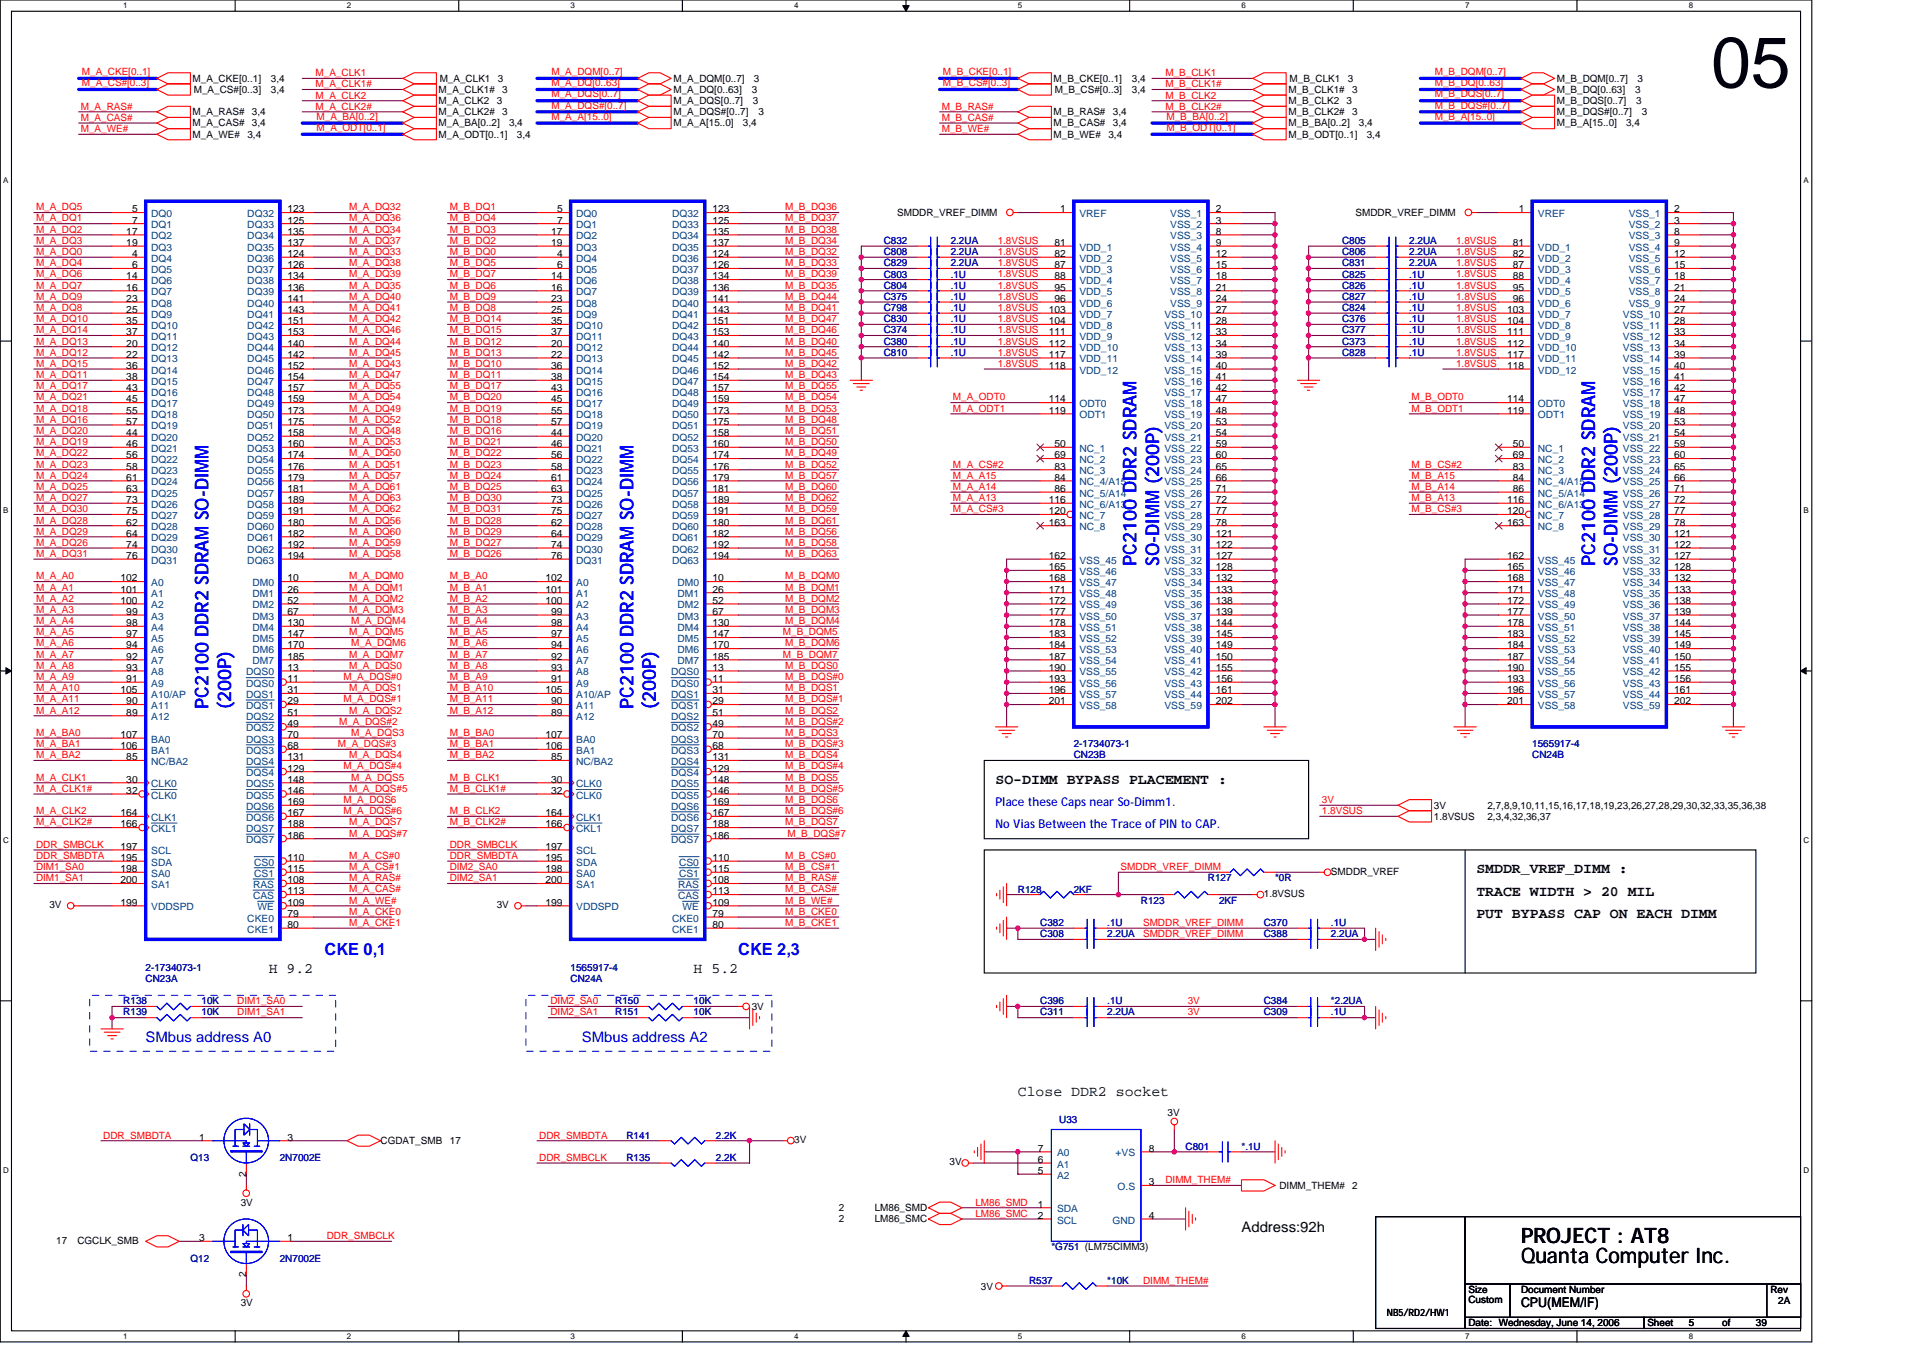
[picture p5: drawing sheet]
<svg xmlns="http://www.w3.org/2000/svg" width="297mm" height="210mm" viewBox="0 0 297 210" stroke-linecap="round" stroke-linejoin="round" font-family="sans-serif">
<defs><g id="words">
<text font-size="11" x="264.3" y="13.5">05</text>
<g font-size="3.3">
<text x="234.9" y="195.1">Quanta Computer Inc.</text>
<text x="234.9" y="192">PROJECT : AT8</text>
</g>
<g font-size="2.9" fill="#00f">
<text x="175.6" y="87.4" transform="rotate(-90 175.6 87.4)">PC2100 DDR2 SDRAM</text>
<text x="179" y="87.4" transform="rotate(-90 179 87.4)">SO-DIMM (200P)</text>
<text x="246.4" y="87.4" transform="rotate(-90 246.4 87.4)">PC2100 DDR2 SDRAM</text>
<text x="249.9" y="87.4" transform="rotate(-90 249.9 87.4)">SO-DIMM (200P)</text>
<text x="32.2" y="109.5" transform="rotate(-90 32.2 109.5)">PC2100 DDR2 SDRAM SO-DIMM</text>
<text x="35.7" y="109.5" transform="rotate(-90 35.7 109.5)">(200P)</text>
<text x="97.8" y="109.5" transform="rotate(-90 97.8 109.5)">PC2100 DDR2 SDRAM SO-DIMM</text>
<text x="101.3" y="109.5" transform="rotate(-90 101.3 109.5)">(200P)</text>
</g>
<g font-size="2.6" fill="#00f">
<text x="50.1" y="147.5">CKE 0,1</text>
<text x="114" y="147.5">CKE 2,3</text>
</g>
<g font-size="2.2">
<text x="153.8" y="121.1">SO-DIMM BYPASS PLACEMENT :</text>
<text x="228" y="134.9">SMDDR_VREF_DIMM :</text>
<text x="228" y="138.3">TRACE WIDTH &gt; 20 MIL</text>
<text x="228" y="141.8">PUT BYPASS CAP ON EACH DIMM</text>
<text x="41.5" y="150.3">H 9.2</text>
<text x="107.1" y="150.3">H 5.2</text>
<text x="157.2" y="169.4">Close DDR2 socket</text>
<text x="191.8" y="190.3">Address:92h</text>
</g>
<g font-size="2.2" fill="#00f">
<text x="22.5" y="161">SMbus address A0</text>
<text x="89.9" y="161">SMbus address A2</text>
</g>
<text font-size="2.1" x="234.9" y="201.9">CPU(MEM/IF)</text>
<g font-size="1.9" fill="#00f">
<text x="153.8" y="124.5">Place these Caps near So-Dimm1.</text>
<text x="153.8" y="127.9">No Vias Between the Trace of PIN to CAP.</text>
</g>
<g font-size="1.5" fill="#f00">
<text x="12.7" y="11.6">M_A_CKE[0..1]</text>
<text x="48.7" y="11.8">M_A_CLK1</text>
<text x="85.2" y="11.6">M_A_DQM[0..7]</text>
<text x="145.6" y="11.6">M_B_CKE[0..1]</text>
<text x="180" y="11.8">M_B_CLK1</text>
<text x="221.6" y="11.6">M_B_DQM[0..7]</text>
<text x="12.5" y="16.9">M_A_RAS#</text>
<text x="12.7" y="13.3">M_A_CS#[0..3]</text>
<text x="48.7" y="16.9">M_A_CLK2#</text>
<text x="48.7" y="15.2">M_A_CLK2</text>
<text x="48.7" y="13.5">M_A_CLK1#</text>
<text x="85.2" y="16.8">M_A_DQS#[0..7]</text>
<text x="85.2" y="15">M_A_DQS[0..7]</text>
<text x="85.2" y="13.3">M_A_DQ[0..63]</text>
<text x="145.5" y="16.9">M_B_RAS#</text>
<text x="145.6" y="13.3">M_B_CS#[0..3]</text>
<text x="180" y="15.2">M_B_CLK2</text>
<text x="180" y="16.9">M_B_CLK2#</text>
<text x="180" y="13.5">M_B_CLK1#</text>
<text x="221.6" y="13.3">M_B_DQ[0..63]</text>
<text x="221.6" y="15">M_B_DQS[0..7]</text>
<text x="221.6" y="16.8">M_B_DQS#[0..7]</text>
<text x="12.5" y="18.7">M_A_CAS#</text>
<text x="12.5" y="20.4">M_A_WE#</text>
<text x="48.9" y="18.5">M_A_BA[0..2]</text>
<text x="48.9" y="20.2">M_A_ODT[0..1]</text>
<text x="85.2" y="18.5">M_A_A[15..0]</text>
<text x="145.5" y="18.7">M_B_CAS#</text>
<text x="145.5" y="20.4">M_B_WE#</text>
<text x="180.2" y="18.5">M_B_BA[0..2]</text>
<text x="180.2" y="20.2">M_B_ODT[0..1]</text>
<text x="221.6" y="18.5">M_B_A[15..0]</text>
<text x="5.6" y="32.5">M_A_DQ5</text>
<text x="5.6" y="34.2">M_A_DQ1</text>
<text x="5.6" y="35.9">M_A_DQ2</text>
<text x="53.9" y="32.5">M_A_DQ32</text>
<text x="53.9" y="35.9">M_A_DQ34</text>
<text x="53.9" y="34.2">M_A_DQ36</text>
<text x="69.5" y="34.2">M_B_DQ4</text>
<text x="69.5" y="32.5">M_B_DQ1</text>
<text x="69.5" y="35.9">M_B_DQ3</text>
<text x="121.3" y="35.9">M_B_DQ38</text>
<text x="121.3" y="32.5">M_B_DQ36</text>
<text x="121.3" y="34.2">M_B_DQ37</text>
<text x="5.6" y="37.7">M_A_DQ3</text>
<text x="5.6" y="41.1">M_A_DQ4</text>
<text x="5.6" y="39.4">M_A_DQ0</text>
<text x="53.9" y="37.7">M_A_DQ37</text>
<text x="53.9" y="41.1">M_A_DQ38</text>
<text x="53.9" y="39.4">M_A_DQ33</text>
<text x="69.5" y="41.1">M_B_DQ5</text>
<text x="69.5" y="39.4">M_B_DQ0</text>
<text x="69.5" y="37.7">M_B_DQ2</text>
<text x="121.3" y="39.4">M_B_DQ32</text>
<text x="121.3" y="37.7">M_B_DQ34</text>
<text x="121.3" y="41.1">M_B_DQ33</text>
<text x="154.1" y="39.4">1.8VSUS</text>
<text x="154.1" y="41.1">1.8VSUS</text>
<text x="154.1" y="37.7">1.8VSUS</text>
<text x="224.9" y="41.1">1.8VSUS</text>
<text x="224.9" y="37.7">1.8VSUS</text>
<text x="224.9" y="39.4">1.8VSUS</text>
<text x="5.6" y="44.6">M_A_DQ7</text>
<text x="5.6" y="42.8">M_A_DQ6</text>
<text x="5.6" y="46.3">M_A_DQ9</text>
<text x="53.9" y="46.3">M_A_DQ40</text>
<text x="53.9" y="42.8">M_A_DQ39</text>
<text x="53.9" y="44.6">M_A_DQ35</text>
<text x="69.5" y="46.3">M_B_DQ9</text>
<text x="69.5" y="44.6">M_B_DQ6</text>
<text x="69.5" y="42.8">M_B_DQ7</text>
<text x="121.3" y="46.3">M_B_DQ44</text>
<text x="121.3" y="42.8">M_B_DQ39</text>
<text x="121.3" y="44.6">M_B_DQ35</text>
<text x="154.1" y="42.8">1.8VSUS</text>
<text x="154.1" y="44.6">1.8VSUS</text>
<text x="154.1" y="46.3">1.8VSUS</text>
<text x="224.9" y="46.3">1.8VSUS</text>
<text x="224.9" y="44.6">1.8VSUS</text>
<text x="224.9" y="42.8">1.8VSUS</text>
<text x="5.6" y="53.2">M_A_DQ13</text>
<text x="5.6" y="51.5">M_A_DQ14</text>
<text x="5.6" y="49.8">M_A_DQ10</text>
<text x="5.6" y="48">M_A_DQ8</text>
<text x="53.9" y="49.8">M_A_DQ42</text>
<text x="53.9" y="53.2">M_A_DQ44</text>
<text x="53.9" y="48">M_A_DQ41</text>
<text x="53.9" y="51.5">M_A_DQ46</text>
<text x="69.5" y="49.8">M_B_DQ14</text>
<text x="69.5" y="51.5">M_B_DQ15</text>
<text x="69.5" y="53.2">M_B_DQ12</text>
<text x="69.5" y="48">M_B_DQ8</text>
<text x="121.3" y="51.5">M_B_DQ46</text>
<text x="121.3" y="49.8">M_B_DQ47</text>
<text x="121.3" y="53.2">M_B_DQ40</text>
<text x="121.3" y="48">M_B_DQ41</text>
<text x="154.1" y="48">1.8VSUS</text>
<text x="154.1" y="49.8">1.8VSUS</text>
<text x="154.1" y="51.5">1.8VSUS</text>
<text x="154.1" y="53.2">1.8VSUS</text>
<text x="224.9" y="53.2">1.8VSUS</text>
<text x="224.9" y="51.5">1.8VSUS</text>
<text x="224.9" y="48">1.8VSUS</text>
<text x="224.9" y="49.8">1.8VSUS</text>
<text x="5.6" y="54.9">M_A_DQ12</text>
<text x="5.6" y="56.7">M_A_DQ15</text>
<text x="5.6" y="58.4">M_A_DQ11</text>
<text x="53.9" y="58.4">M_A_DQ47</text>
<text x="53.9" y="54.9">M_A_DQ45</text>
<text x="53.9" y="56.7">M_A_DQ43</text>
<text x="69.5" y="56.7">M_B_DQ10</text>
<text x="69.5" y="54.9">M_B_DQ13</text>
<text x="69.5" y="58.4">M_B_DQ11</text>
<text x="121.3" y="56.7">M_B_DQ42</text>
<text x="121.3" y="58.4">M_B_DQ43</text>
<text x="121.3" y="54.9">M_B_DQ45</text>
<text x="154.1" y="54.9">1.8VSUS</text>
<text x="154.1" y="56.7">1.8VSUS</text>
<text x="224.9" y="54.9">1.8VSUS</text>
<text x="224.9" y="56.7">1.8VSUS</text>
<text x="5.6" y="60.1">M_A_DQ17</text>
<text x="5.6" y="61.8">M_A_DQ21</text>
<text x="5.6" y="65.3">M_A_DQ16</text>
<text x="5.6" y="63.6">M_A_DQ18</text>
<text x="53.9" y="61.8">M_A_DQ54</text>
<text x="53.9" y="63.6">M_A_DQ49</text>
<text x="53.9" y="65.3">M_A_DQ52</text>
<text x="53.9" y="60.1">M_A_DQ55</text>
<text x="69.5" y="65.3">M_B_DQ18</text>
<text x="69.5" y="63.6">M_B_DQ19</text>
<text x="69.5" y="60.1">M_B_DQ17</text>
<text x="69.5" y="61.8">M_B_DQ20</text>
<text x="121.3" y="60.1">M_B_DQ55</text>
<text x="121.3" y="65.3">M_B_DQ48</text>
<text x="121.3" y="63.6">M_B_DQ53</text>
<text x="121.3" y="61.8">M_B_DQ54</text>
<text x="147.2" y="63.6">M_A_ODT1</text>
<text x="147.2" y="61.8">M_A_ODT0</text>
<text x="218" y="61.8">M_B_ODT0</text>
<text x="218" y="63.6">M_B_ODT1</text>
<text x="5.6" y="68.7">M_A_DQ19</text>
<text x="5.6" y="67">M_A_DQ20</text>
<text x="5.6" y="70.5">M_A_DQ22</text>
<text x="53.9" y="68.7">M_A_DQ53</text>
<text x="53.9" y="70.5">M_A_DQ50</text>
<text x="53.9" y="67">M_A_DQ48</text>
<text x="69.5" y="70.5">M_B_DQ22</text>
<text x="69.5" y="67">M_B_DQ16</text>
<text x="69.5" y="68.7">M_B_DQ21</text>
<text x="121.3" y="68.7">M_B_DQ50</text>
<text x="121.3" y="70.5">M_B_DQ49</text>
<text x="121.3" y="67">M_B_DQ51</text>
<text x="5.6" y="77.4">M_A_DQ27</text>
<text x="5.6" y="73.9">M_A_DQ24</text>
<text x="5.6" y="72.2">M_A_DQ23</text>
<text x="5.6" y="75.7">M_A_DQ25</text>
<text x="53.9" y="77.4">M_A_DQ63</text>
<text x="53.9" y="75.7">M_A_DQ61</text>
<text x="53.9" y="73.9">M_A_DQ57</text>
<text x="53.9" y="72.2">M_A_DQ51</text>
<text x="69.5" y="75.7">M_B_DQ25</text>
<text x="69.5" y="73.9">M_B_DQ24</text>
<text x="69.5" y="77.4">M_B_DQ30</text>
<text x="69.5" y="72.2">M_B_DQ23</text>
<text x="121.3" y="75.7">M_B_DQ60</text>
<text x="121.3" y="73.9">M_B_DQ57</text>
<text x="121.3" y="72.2">M_B_DQ52</text>
<text x="121.3" y="77.4">M_B_DQ62</text>
<text x="147.2" y="75.7">M_A_A14</text>
<text x="147.2" y="77.4">M_A_A13</text>
<text x="147.2" y="73.9">M_A_A15</text>
<text x="147.2" y="72.2">M_A_CS#2</text>
<text x="218" y="73.9">M_B_A15</text>
<text x="218" y="77.4">M_B_A13</text>
<text x="218" y="75.7">M_B_A14</text>
<text x="218" y="72.2">M_B_CS#2</text>
<text x="5.6" y="79.1">M_A_DQ30</text>
<text x="5.6" y="82.6">M_A_DQ29</text>
<text x="5.6" y="80.9">M_A_DQ28</text>
<text x="53.9" y="80.9">M_A_DQ56</text>
<text x="53.9" y="79.1">M_A_DQ62</text>
<text x="53.9" y="82.6">M_A_DQ60</text>
<text x="69.5" y="80.9">M_B_DQ28</text>
<text x="69.5" y="82.6">M_B_DQ29</text>
<text x="69.5" y="79.1">M_B_DQ31</text>
<text x="121.3" y="80.9">M_B_DQ61</text>
<text x="121.3" y="79.1">M_B_DQ59</text>
<text x="121.3" y="82.6">M_B_DQ56</text>
<text x="147.2" y="79.1">M_A_CS#3</text>
<text x="218" y="79.1">M_B_CS#3</text>
<text x="5.6" y="89.5">M_A_A0</text>
<text x="5.6" y="86">M_A_DQ31</text>
<text x="5.6" y="84.3">M_A_DQ26</text>
<text x="53.9" y="86">M_A_DQ58</text>
<text x="53.9" y="89.5">M_A_DQM0</text>
<text x="53.9" y="84.3">M_A_DQ59</text>
<text x="69.5" y="86">M_B_DQ26</text>
<text x="69.5" y="89.5">M_B_A0</text>
<text x="69.5" y="84.3">M_B_DQ27</text>
<text x="121.3" y="84.3">M_B_DQ58</text>
<text x="121.3" y="86">M_B_DQ63</text>
<text x="121.3" y="89.5">M_B_DQM0</text>
<text x="5.6" y="91.2">M_A_A1</text>
<text x="5.6" y="94.7">M_A_A3</text>
<text x="5.6" y="92.9">M_A_A2</text>
<text x="53.9" y="92.9">M_A_DQM2</text>
<text x="53.9" y="91.2">M_A_DQM1</text>
<text x="53.9" y="94.7">M_A_DQM3</text>
<text x="69.5" y="91.2">M_B_A1</text>
<text x="69.5" y="94.7">M_B_A3</text>
<text x="69.5" y="92.9">M_B_A2</text>
<text x="121.3" y="92.9">M_B_DQM2</text>
<text x="121.3" y="94.7">M_B_DQM3</text>
<text x="121.3" y="91.2">M_B_DQM1</text>
<text x="5.6" y="101.6">M_A_A7</text>
<text x="5.6" y="96.4">M_A_A4</text>
<text x="5.6" y="99.8">M_A_A6</text>
<text x="5.6" y="98.1">M_A_A5</text>
<text x="53.9" y="98.1">M_A_DQM5</text>
<text x="53.9" y="101.6">M_A_DQM7</text>
<text x="54.3" y="99.8">M_A_DQM6</text>
<text x="54.3" y="96.4">M_A_DQM4</text>
<text x="69.5" y="96.4">M_B_A4</text>
<text x="69.5" y="101.6">M_B_A7</text>
<text x="69.5" y="98.1">M_B_A5</text>
<text x="69.5" y="99.8">M_B_A6</text>
<text x="120.9" y="101.6">M_B_DQM7</text>
<text x="120.9" y="98.1">M_B_DQM5</text>
<text x="121.3" y="99.8">M_B_DQM6</text>
<text x="121.3" y="96.4">M_B_DQM4</text>
<text x="5.6" y="103.3">M_A_A8</text>
<text x="5.6" y="106.8">M_A_A10</text>
<text x="5.6" y="105">M_A_A9</text>
<text x="53.1" y="105">M_A_DQS#0</text>
<text x="53.9" y="103.3">M_A_DQS0</text>
<text x="53.9" y="106.8">M_A_DQS1</text>
<text x="69.5" y="106.8">M_B_A10</text>
<text x="69.5" y="103.3">M_B_A8</text>
<text x="69.5" y="105">M_B_A9</text>
<text x="121.3" y="105">M_B_DQS#0</text>
<text x="121.3" y="103.3">M_B_DQS0</text>
<text x="121.3" y="106.8">M_B_DQS1</text>
<text x="5.6" y="110.2">M_A_A12</text>
<text x="5.6" y="113.7">M_A_BA0</text>
<text x="5.6" y="108.5">M_A_A11</text>
<text x="52.4" y="111.9">M_A_DQS#2</text>
<text x="53.1" y="108.5">M_A_DQS#1</text>
<text x="53.9" y="110.2">M_A_DQS2</text>
<text x="54.3" y="113.7">M_A_DQS3</text>
<text x="69.5" y="113.7">M_B_BA0</text>
<text x="69.5" y="110.2">M_B_A12</text>
<text x="69.5" y="108.5">M_B_A11</text>
<text x="121.3" y="108.5">M_B_DQS#1</text>
<text x="121.3" y="110.2">M_B_DQS2</text>
<text x="121.3" y="113.7">M_B_DQS3</text>
<text x="121.3" y="111.9">M_B_DQS#2</text>
<text x="5.6" y="117.1">M_A_BA2</text>
<text x="5.6" y="115.4">M_A_BA1</text>
<text x="52.2" y="115.4">M_A_DQS#3</text>
<text x="53.1" y="118.9">M_A_DQS#4</text>
<text x="53.9" y="117.1">M_A_DQS4</text>
<text x="69.5" y="117.1">M_B_BA2</text>
<text x="69.5" y="115.4">M_B_BA1</text>
<text x="121.3" y="117.1">M_B_DQS4</text>
<text x="121.3" y="115.4">M_B_DQS#3</text>
<text x="121.3" y="118.9">M_B_DQS#4</text>
<text x="5.6" y="122.3">M_A_CLK1#</text>
<text x="5.6" y="120.6">M_A_CLK1</text>
<text x="5.6" y="125.8">M_A_CLK2</text>
<text x="53.1" y="124">M_A_DQS6</text>
<text x="53.1" y="125.8">M_A_DQS#6</text>
<text x="53.9" y="122.3">M_A_DQS#5</text>
<text x="54.3" y="120.6">M_A_DQS5</text>
<text x="69.5" y="120.6">M_B_CLK1</text>
<text x="69.5" y="122.3">M_B_CLK1#</text>
<text x="69.5" y="125.8">M_B_CLK2</text>
<text x="121.3" y="125.8">M_B_DQS#6</text>
<text x="121.3" y="122.3">M_B_DQS#5</text>
<text x="121.3" y="120.6">M_B_DQS5</text>
<text x="121.3" y="124">M_B_DQS6</text>
<text x="204.2" y="124">3V</text>
<text x="204.2" y="125.8">1.8VSUS</text>
<text x="5.6" y="130.9">DDR_SMBCLK</text>
<text x="5.6" y="127.5">M_A_CLK2#</text>
<text x="53.9" y="127.5">M_A_DQS7</text>
<text x="53.9" y="129.2">M_A_DQS#7</text>
<text x="69.5" y="127.5">M_B_CLK2#</text>
<text x="69.5" y="130.9">DDR_SMBCLK</text>
<text x="121.3" y="127.5">M_B_DQS7</text>
<text x="121.6" y="129.2">M_B_DQS#7</text>
<text x="5.6" y="132.7">DDR_SMBDTA</text>
<text x="5.6" y="134.4">DIM1_SA0</text>
<text x="5.6" y="136.1">DIM1_SA1</text>
<text x="53.9" y="134.4">M_A_CS#1</text>
<text x="53.9" y="136.1">M_A_RAS#</text>
<text x="53.9" y="132.7">M_A_CS#0</text>
<text x="53.9" y="137.8">M_A_CAS#</text>
<text x="69.5" y="136.1">DIM2_SA1</text>
<text x="69.5" y="132.7">DDR_SMBDTA</text>
<text x="69.5" y="134.4">DIM2_SA0</text>
<text x="121.3" y="134.4">M_B_CS#1</text>
<text x="121.3" y="132.7">M_B_CS#0</text>
<text x="121.3" y="137.8">M_B_CAS#</text>
<text x="121.3" y="136.1">M_B_RAS#</text>
<text x="173.1" y="134.4">SMDDR_VREF_DIMM</text>
<text x="53.9" y="141.3">M_A_CKE0</text>
<text x="53.9" y="139.6">M_A_WE#</text>
<text x="53.9" y="143">M_A_CKE1</text>
<text x="121.3" y="139.6">M_B_WE#</text>
<text x="121.3" y="141.3">M_B_CKE0</text>
<text x="121.3" y="143">M_B_CKE1</text>
<text x="176.6" y="143">SMDDR_VREF_DIMM</text>
<text x="176.6" y="144.8">SMDDR_VREF_DIMM</text>
<text x="36.7" y="155.1">DIM1_SA0</text>
<text x="85" y="155.1">DIM2_SA0</text>
<text x="183.5" y="155.1">3V</text>
<text x="36.7" y="156.8">DIM1_SA1</text>
<text x="85" y="156.8">DIM2_SA1</text>
<text x="183.5" y="156.8">3V</text>
<text x="15.9" y="175.9">DDR_SMBDTA</text>
<text x="83.3" y="175.9">DDR_SMBDTA</text>
<text x="83.3" y="179.3">DDR_SMBCLK</text>
<text x="180" y="182.8">DIMM_THEM#</text>
<text x="50.5" y="191.4">DDR_SMBCLK</text>
<text x="150.7" y="186.2">LM86_SMD</text>
<text x="150.7" y="187.9">LM86_SMC</text>
<text x="176.6" y="198.3">DIMM_THEM#</text>
</g>
<g font-size="1.5">
<text x="29.8" y="17.8">M_A_RAS#</text>
<text x="29.8" y="12.6">M_A_CKE[0..1]</text>
<text x="29.9" y="14.4">M_A_CS#[0..3]</text>
<text x="38.9" y="17.8">3,4</text>
<text x="41.8" y="14.4">3,4</text>
<text x="41.8" y="12.6">3,4</text>
<text x="67.8" y="17.8">M_A_CLK2#</text>
<text x="67.8" y="16.1">M_A_CLK2</text>
<text x="67.8" y="14.4">M_A_CLK1#</text>
<text x="67.9" y="12.6">M_A_CLK1</text>
<text x="76.7" y="16.1">3</text>
<text x="76.9" y="12.6">3</text>
<text x="77.6" y="17.8">3</text>
<text x="77.6" y="14.4">3</text>
<text x="104" y="17.8">M_A_DQS#[0..7]</text>
<text x="104" y="12.6">M_A_DQM[0..7]</text>
<text x="104" y="14.4">M_A_DQ[0..63]</text>
<text x="104" y="16.1">M_A_DQS[0..7]</text>
<text x="116.1" y="14.4">3</text>
<text x="116.3" y="16.1">3</text>
<text x="116.5" y="12.6">3</text>
<text x="117.2" y="17.8">3</text>
<text x="162.7" y="17.8">M_B_RAS#</text>
<text x="162.7" y="12.6">M_B_CKE[0..1]</text>
<text x="162.9" y="14.4">M_B_CS#[0..3]</text>
<text x="171.9" y="17.8">3,4</text>
<text x="174.8" y="14.4">3,4</text>
<text x="174.8" y="12.6">3,4</text>
<text x="199" y="17.8">M_B_CLK2#</text>
<text x="199" y="14.4">M_B_CLK1#</text>
<text x="199" y="16.1">M_B_CLK2</text>
<text x="199.2" y="12.6">M_B_CLK1</text>
<text x="208" y="16.1">3</text>
<text x="208.2" y="12.6">3</text>
<text x="208.9" y="17.8">3</text>
<text x="208.9" y="14.4">3</text>
<text x="240.5" y="17.8">M_B_DQS#[0..7]</text>
<text x="240.5" y="16.1">M_B_DQS[0..7]</text>
<text x="240.5" y="14.4">M_B_DQ[0..63]</text>
<text x="240.5" y="12.6">M_B_DQM[0..7]</text>
<text x="252.6" y="14.4">3</text>
<text x="252.7" y="16.1">3</text>
<text x="252.9" y="12.6">3</text>
<text x="253.6" y="17.8">3</text>
<text x="29.8" y="19.5">M_A_CAS#</text>
<text x="29.8" y="21.3">M_A_WE#</text>
<text x="38.2" y="21.3">3,4</text>
<text x="38.9" y="19.5">3,4</text>
<text x="67.8" y="21.3">M_A_ODT[0..1]</text>
<text x="67.8" y="19.5">M_A_BA[0..2]</text>
<text x="78.6" y="19.5">3,4</text>
<text x="79.8" y="21.3">3,4</text>
<text x="104" y="19.5">M_A_A[15..0]</text>
<text x="114.7" y="19.5">3,4</text>
<text x="162.7" y="19.5">M_B_CAS#</text>
<text x="162.7" y="21.3">M_B_WE#</text>
<text x="171.2" y="21.3">3,4</text>
<text x="171.9" y="19.5">3,4</text>
<text x="199" y="21.3">M_B_ODT[0..1]</text>
<text x="199" y="19.5">M_B_BA[0..2]</text>
<text x="209.9" y="19.5">3,4</text>
<text x="211.1" y="21.3">3,4</text>
<text x="240.5" y="19.5">M_B_A[15..0]</text>
<text x="251.2" y="19.5">3,4</text>
<text x="20.4" y="32.8">5</text>
<text x="20.4" y="34.5">7</text>
<text x="44.4" y="32.8">123</text>
<text x="44.4" y="34.5">125</text>
<text x="86" y="32.8">5</text>
<text x="86" y="34.5">7</text>
<text x="110.1" y="32.8">123</text>
<text x="110.1" y="34.5">125</text>
<text x="138.6" y="33.4">SMDDR_VREF_DIMM</text>
<text x="163.8" y="32.8">1</text>
<text x="187.8" y="32.8">2</text>
<text x="187.8" y="34.5">3</text>
<text x="209.4" y="33.4">SMDDR_VREF_DIMM</text>
<text x="234.6" y="32.8">1</text>
<text x="258.6" y="32.8">2</text>
<text x="258.6" y="34.5">3</text>
<text x="19.5" y="36.3">17</text>
<text x="19.5" y="38">19</text>
<text x="20.4" y="41.4">6</text>
<text x="20.4" y="39.7">4</text>
<text x="44.4" y="36.3">135</text>
<text x="44.4" y="39.7">124</text>
<text x="44.4" y="38">137</text>
<text x="44.4" y="41.4">126</text>
<text x="85.2" y="36.3">17</text>
<text x="85.2" y="38">19</text>
<text x="86" y="41.4">6</text>
<text x="86" y="39.7">4</text>
<text x="110.1" y="36.3">135</text>
<text x="110.1" y="39.7">124</text>
<text x="110.1" y="38">137</text>
<text x="110.1" y="41.4">126</text>
<text x="162.9" y="38">81</text>
<text x="162.9" y="39.7">82</text>
<text x="162.9" y="41.4">87</text>
<text x="187.8" y="36.3">8</text>
<text x="187.8" y="38">9</text>
<text x="187.8" y="39.7">12</text>
<text x="187.8" y="41.4">15</text>
<text x="233.7" y="38">81</text>
<text x="233.7" y="39.7">82</text>
<text x="233.7" y="41.4">87</text>
<text x="258.6" y="36.3">8</text>
<text x="258.6" y="38">9</text>
<text x="258.6" y="39.7">12</text>
<text x="258.6" y="41.4">15</text>
<text x="19.5" y="43.2">14</text>
<text x="19.5" y="46.6">23</text>
<text x="19.5" y="44.9">16</text>
<text x="44.4" y="44.9">136</text>
<text x="44.4" y="46.6">141</text>
<text x="44.4" y="43.2">134</text>
<text x="85.2" y="43.2">14</text>
<text x="85.2" y="46.6">23</text>
<text x="85.2" y="44.9">16</text>
<text x="110.1" y="44.9">136</text>
<text x="110.1" y="46.6">141</text>
<text x="110.1" y="43.2">134</text>
<text x="162.9" y="43.2">88</text>
<text x="162.9" y="44.9">95</text>
<text x="162.9" y="46.6">96</text>
<text x="187.8" y="43.2">18</text>
<text x="187.8" y="44.9">21</text>
<text x="187.8" y="46.6">24</text>
<text x="233.7" y="43.2">88</text>
<text x="233.7" y="44.9">95</text>
<text x="233.7" y="46.6">96</text>
<text x="258.6" y="43.2">18</text>
<text x="258.6" y="44.9">21</text>
<text x="258.6" y="46.6">24</text>
<text x="19.5" y="53.5">20</text>
<text x="19.5" y="48.3">25</text>
<text x="19.5" y="50.1">35</text>
<text x="19.5" y="51.8">37</text>
<text x="44.4" y="53.5">140</text>
<text x="44.4" y="50.1">151</text>
<text x="44.4" y="51.8">153</text>
<text x="44.4" y="48.3">143</text>
<text x="85.2" y="53.5">20</text>
<text x="85.2" y="48.3">25</text>
<text x="85.2" y="50.1">35</text>
<text x="85.2" y="51.8">37</text>
<text x="110.1" y="53.5">140</text>
<text x="110.1" y="50.1">151</text>
<text x="110.1" y="51.8">153</text>
<text x="110.1" y="48.3">143</text>
<text x="162" y="48.3">103</text>
<text x="162" y="50.1">104</text>
<text x="162" y="51.8">111</text>
<text x="162" y="53.5">112</text>
<text x="187.8" y="48.3">27</text>
<text x="187.8" y="50.1">28</text>
<text x="187.8" y="51.8">33</text>
<text x="187.8" y="53.5">34</text>
<text x="232.8" y="48.3">103</text>
<text x="232.8" y="50.1">104</text>
<text x="232.8" y="51.8">111</text>
<text x="232.8" y="53.5">112</text>
<text x="258.6" y="48.3">27</text>
<text x="258.6" y="50.1">28</text>
<text x="258.6" y="51.8">33</text>
<text x="258.6" y="53.5">34</text>
<text x="19.5" y="55.3">22</text>
<text x="19.5" y="57">36</text>
<text x="19.5" y="58.7">38</text>
<text x="44.4" y="55.3">142</text>
<text x="44.4" y="57">152</text>
<text x="44.4" y="58.7">154</text>
<text x="85.2" y="55.3">22</text>
<text x="85.2" y="57">36</text>
<text x="85.2" y="58.7">38</text>
<text x="110.1" y="55.3">142</text>
<text x="110.1" y="57">152</text>
<text x="110.1" y="58.7">154</text>
<text x="162" y="55.3">117</text>
<text x="162" y="57">118</text>
<text x="187.8" y="55.3">39</text>
<text x="187.8" y="57">40</text>
<text x="187.8" y="58.7">41</text>
<text x="232.8" y="55.3">117</text>
<text x="232.8" y="57">118</text>
<text x="258.6" y="55.3">39</text>
<text x="258.6" y="57">40</text>
<text x="258.6" y="58.7">41</text>
<text x="19.5" y="60.4">43</text>
<text x="19.5" y="63.9">55</text>
<text x="19.5" y="62.2">45</text>
<text x="19.5" y="65.6">57</text>
<text x="44.4" y="65.6">175</text>
<text x="44.4" y="60.4">157</text>
<text x="44.4" y="62.2">159</text>
<text x="44.4" y="63.9">173</text>
<text x="85.2" y="60.4">43</text>
<text x="85.2" y="63.9">55</text>
<text x="85.2" y="62.2">45</text>
<text x="85.2" y="65.6">57</text>
<text x="110.1" y="65.6">175</text>
<text x="110.1" y="60.4">157</text>
<text x="110.1" y="62.2">159</text>
<text x="110.1" y="63.9">173</text>
<text x="162" y="62.2">114</text>
<text x="162" y="63.9">119</text>
<text x="187.8" y="60.4">42</text>
<text x="187.8" y="62.2">47</text>
<text x="187.8" y="63.9">48</text>
<text x="187.8" y="65.6">53</text>
<text x="232.8" y="62.2">114</text>
<text x="232.8" y="63.9">119</text>
<text x="258.6" y="60.4">42</text>
<text x="258.6" y="62.2">47</text>
<text x="258.6" y="63.9">48</text>
<text x="258.6" y="65.6">53</text>
<text x="19.5" y="67.4">44</text>
<text x="19.5" y="70.8">56</text>
<text x="19.5" y="69.1">46</text>
<text x="44.4" y="67.4">158</text>
<text x="44.4" y="69.1">160</text>
<text x="44.4" y="70.8">174</text>
<text x="85.2" y="67.4">44</text>
<text x="85.2" y="70.8">56</text>
<text x="85.2" y="69.1">46</text>
<text x="110.1" y="67.4">158</text>
<text x="110.1" y="69.1">160</text>
<text x="110.1" y="70.8">174</text>
<text x="162.9" y="69.1">50</text>
<text x="162.9" y="70.8">69</text>
<text x="187.8" y="67.4">54</text>
<text x="187.8" y="69.1">59</text>
<text x="187.8" y="70.8">60</text>
<text x="233.7" y="69.1">50</text>
<text x="233.7" y="70.8">69</text>
<text x="258.6" y="67.4">54</text>
<text x="258.6" y="69.1">59</text>
<text x="258.6" y="70.8">60</text>
<text x="19.5" y="74.3">61</text>
<text x="19.5" y="72.5">58</text>
<text x="19.5" y="77.7">73</text>
<text x="19.5" y="76">63</text>
<text x="44.4" y="72.5">176</text>
<text x="44.4" y="76">181</text>
<text x="44.4" y="77.7">189</text>
<text x="44.4" y="74.3">179</text>
<text x="85.2" y="74.3">61</text>
<text x="85.2" y="72.5">58</text>
<text x="85.2" y="77.7">73</text>
<text x="85.2" y="76">63</text>
<text x="110.1" y="72.5">176</text>
<text x="110.1" y="76">181</text>
<text x="110.1" y="77.7">189</text>
<text x="110.1" y="74.3">179</text>
<text x="162" y="77.7">116</text>
<text x="162.9" y="72.5">83</text>
<text x="162.9" y="74.3">84</text>
<text x="162.9" y="76">86</text>
<text x="187.8" y="72.5">65</text>
<text x="187.8" y="74.3">66</text>
<text x="187.8" y="76">71</text>
<text x="187.8" y="77.7">72</text>
<text x="232.8" y="77.7">116</text>
<text x="233.7" y="72.5">83</text>
<text x="233.7" y="74.3">84</text>
<text x="233.7" y="76">86</text>
<text x="258.6" y="72.5">65</text>
<text x="258.6" y="74.3">66</text>
<text x="258.6" y="76">71</text>
<text x="258.6" y="77.7">72</text>
<text x="19.5" y="81.2">62</text>
<text x="19.5" y="79.4">75</text>
<text x="19.5" y="82.9">64</text>
<text x="44.4" y="82.9">182</text>
<text x="44.4" y="79.4">191</text>
<text x="44.4" y="81.2">180</text>
<text x="85.2" y="81.2">62</text>
<text x="85.2" y="79.4">75</text>
<text x="85.2" y="82.9">64</text>
<text x="110.1" y="82.9">182</text>
<text x="110.1" y="79.4">191</text>
<text x="110.1" y="81.2">180</text>
<text x="162" y="79.4">120</text>
<text x="162" y="81.2">163</text>
<text x="187.8" y="79.4">77</text>
<text x="187.8" y="81.2">78</text>
<text x="187.8" y="82.9">121</text>
<text x="232.8" y="79.4">120</text>
<text x="232.8" y="81.2">163</text>
<text x="258.6" y="79.4">77</text>
<text x="258.6" y="81.2">78</text>
<text x="258.6" y="82.9">121</text>
<text x="18.6" y="89.8">102</text>
<text x="19.5" y="84.6">74</text>
<text x="19.5" y="86.3">76</text>
<text x="44.4" y="86.3">194</text>
<text x="44.4" y="84.6">192</text>
<text x="44.4" y="89.8">10</text>
<text x="84.3" y="89.8">102</text>
<text x="85.2" y="84.6">74</text>
<text x="85.2" y="86.3">76</text>
<text x="110.1" y="86.3">194</text>
<text x="110.1" y="89.8">10</text>
<text x="110.1" y="84.6">192</text>
<text x="162" y="86.3">162</text>
<text x="162" y="88.1">165</text>
<text x="162" y="89.8">168</text>
<text x="187.8" y="84.6">122</text>
<text x="187.8" y="86.3">127</text>
<text x="187.8" y="88.1">128</text>
<text x="187.8" y="89.8">132</text>
<text x="232.8" y="86.3">162</text>
<text x="232.8" y="88.1">165</text>
<text x="232.8" y="89.8">168</text>
<text x="258.6" y="84.6">122</text>
<text x="258.6" y="86.3">127</text>
<text x="258.6" y="88.1">128</text>
<text x="258.6" y="89.8">132</text>
<text x="18.6" y="91.5">101</text>
<text x="18.6" y="93.3">100</text>
<text x="19.5" y="95">99</text>
<text x="44.4" y="95">67</text>
<text x="44.4" y="91.5">26</text>
<text x="44.4" y="93.3">52</text>
<text x="84.3" y="91.5">101</text>
<text x="84.3" y="93.3">100</text>
<text x="85.2" y="95">99</text>
<text x="110.1" y="95">67</text>
<text x="110.1" y="91.5">26</text>
<text x="110.1" y="93.3">52</text>
<text x="162" y="91.5">171</text>
<text x="162" y="93.3">172</text>
<text x="162" y="95">177</text>
<text x="187.8" y="91.5">133</text>
<text x="187.8" y="93.3">138</text>
<text x="187.8" y="95">139</text>
<text x="232.8" y="91.5">171</text>
<text x="232.8" y="93.3">172</text>
<text x="232.8" y="95">177</text>
<text x="258.6" y="91.5">133</text>
<text x="258.6" y="93.3">138</text>
<text x="258.6" y="95">139</text>
<text x="19.5" y="98.4">97</text>
<text x="19.5" y="96.7">98</text>
<text x="19.5" y="101.9">92</text>
<text x="19.5" y="100.2">94</text>
<text x="44.4" y="96.7">130</text>
<text x="44.4" y="100.2">170</text>
<text x="44.4" y="98.4">147</text>
<text x="44.4" y="101.9">185</text>
<text x="85.2" y="98.4">97</text>
<text x="85.2" y="96.7">98</text>
<text x="85.2" y="101.9">92</text>
<text x="85.2" y="100.2">94</text>
<text x="110.1" y="96.7">130</text>
<text x="110.1" y="100.2">170</text>
<text x="110.1" y="98.4">147</text>
<text x="110.1" y="101.9">185</text>
<text x="162" y="96.7">178</text>
<text x="162" y="98.4">183</text>
<text x="162" y="100.2">184</text>
<text x="162" y="101.9">187</text>
<text x="187.8" y="96.7">144</text>
<text x="187.8" y="98.4">145</text>
<text x="187.8" y="100.2">149</text>
<text x="187.8" y="101.9">150</text>
<text x="232.8" y="96.7">178</text>
<text x="232.8" y="98.4">183</text>
<text x="232.8" y="100.2">184</text>
<text x="232.8" y="101.9">187</text>
<text x="258.6" y="96.7">144</text>
<text x="258.6" y="98.4">145</text>
<text x="258.6" y="100.2">149</text>
<text x="258.6" y="101.9">150</text>
<text x="18.6" y="107.1">105</text>
<text x="19.5" y="103.6">93</text>
<text x="19.5" y="105.3">91</text>
<text x="44.4" y="105.3">11</text>
<text x="44.4" y="107.1">31</text>
<text x="44.4" y="103.6">13</text>
<text x="84.3" y="107.1">105</text>
<text x="85.2" y="103.6">93</text>
<text x="85.2" y="105.3">91</text>
<text x="110.1" y="105.3">11</text>
<text x="110.1" y="107.1">31</text>
<text x="110.1" y="103.6">13</text>
<text x="162" y="103.6">190</text>
<text x="162" y="105.3">193</text>
<text x="162" y="107.1">196</text>
<text x="187.8" y="103.6">155</text>
<text x="187.8" y="105.3">156</text>
<text x="187.8" y="107.1">161</text>
<text x="232.8" y="103.6">190</text>
<text x="232.8" y="105.3">193</text>
<text x="232.8" y="107.1">196</text>
<text x="258.6" y="103.6">155</text>
<text x="258.6" y="105.3">156</text>
<text x="258.6" y="107.1">161</text>
<text x="18.6" y="114">107</text>
<text x="19.5" y="110.5">89</text>
<text x="19.5" y="108.8">90</text>
<text x="44.4" y="108.8">29</text>
<text x="44.4" y="112.2">49</text>
<text x="44.4" y="114">70</text>
<text x="44.4" y="110.5">51</text>
<text x="84.3" y="114">107</text>
<text x="85.2" y="110.5">89</text>
<text x="85.2" y="108.8">90</text>
<text x="110.1" y="108.8">29</text>
<text x="110.1" y="112.2">49</text>
<text x="110.1" y="114">70</text>
<text x="110.1" y="110.5">51</text>
<text x="162" y="108.8">201</text>
<text x="187.8" y="108.8">202</text>
<text x="232.8" y="108.8">201</text>
<text x="258.6" y="108.8">202</text>
<text x="18.6" y="115.7">106</text>
<text x="19.5" y="117.4">85</text>
<text x="44.4" y="115.7">68</text>
<text x="44.4" y="119.2">129</text>
<text x="44.4" y="117.4">131</text>
<text x="84.3" y="115.7">106</text>
<text x="85.2" y="117.4">85</text>
<text x="110.1" y="115.7">68</text>
<text x="110.1" y="119.2">129</text>
<text x="110.1" y="117.4">131</text>
<text x="19.5" y="122.6">32</text>
<text x="19.5" y="120.9">30</text>
<text x="44.4" y="122.6">146</text>
<text x="44.4" y="120.9">148</text>
<text x="44.4" y="124.4">169</text>
<text x="85.2" y="122.6">32</text>
<text x="85.2" y="120.9">30</text>
<text x="110.1" y="122.6">146</text>
<text x="110.1" y="120.9">148</text>
<text x="110.1" y="124.4">169</text>
<text x="221.5" y="124.9">3V</text>
<text x="229.8" y="124.9">2,7,8,9,10,11,15,16,17,18,19,23,26,27,28,29,30,32,33,35,36,38</text>
<text x="18.6" y="127.8">166</text>
<text x="18.6" y="126.1">164</text>
<text x="18.6" y="131.3">197</text>
<text x="44.4" y="126.1">167</text>
<text x="44.4" y="129.5">186</text>
<text x="44.4" y="127.8">188</text>
<text x="84.3" y="127.8">166</text>
<text x="84.3" y="126.1">164</text>
<text x="84.3" y="131.3">197</text>
<text x="110.1" y="126.1">167</text>
<text x="110.1" y="129.5">186</text>
<text x="110.1" y="127.8">188</text>
<text x="221.5" y="126.6">1.8VSUS</text>
<text x="229.8" y="126.6">2,3,4,32,36,37</text>
<text x="18.6" y="133">195</text>
<text x="18.6" y="134.7">198</text>
<text x="18.6" y="136.4">200</text>
<text x="44.4" y="133">110</text>
<text x="44.4" y="136.4">108</text>
<text x="44.4" y="134.7">115</text>
<text x="84.3" y="133">195</text>
<text x="84.3" y="134.7">198</text>
<text x="84.3" y="136.4">200</text>
<text x="110.1" y="133">110</text>
<text x="110.1" y="136.4">108</text>
<text x="110.1" y="134.7">115</text>
<text x="205.6" y="135.1">SMDDR_VREF</text>
<text x="7.6" y="140.3">3V</text>
<text x="18.6" y="139.9">199</text>
<text x="44.4" y="139.9">109</text>
<text x="44.4" y="138.2">113</text>
<text x="44.4" y="141.6">79</text>
<text x="44.4" y="143.3">80</text>
<text x="76.7" y="140.3">3V</text>
<text x="84.3" y="139.9">199</text>
<text x="110.1" y="139.9">109</text>
<text x="110.1" y="138.2">113</text>
<text x="110.1" y="141.6">79</text>
<text x="110.1" y="143.3">80</text>
<text x="195.2" y="138.5">1.8VSUS</text>
<text x="116.1" y="156">3V</text>
<text x="180.4" y="172.4">3V</text>
<text x="30.8" y="176.2">1</text>
<text x="44.4" y="176.2">3</text>
<text x="58.8" y="176.7">CGDAT_SMB</text>
<text x="69.5" y="176.7">17</text>
<text x="122.7" y="176.6">3V</text>
<text x="160.3" y="179.6">6</text>
<text x="160.3" y="177.9">7</text>
<text x="177.4" y="177.9">8</text>
<text x="38" y="181.7" transform="rotate(-90 38 181.7)">2</text>
<text x="146.7" y="180">3V</text>
<text x="160.3" y="181.3">5</text>
<text x="177.4" y="183.1">3</text>
<text x="197.6" y="183.6">DIMM_THEM#</text>
<text x="208.9" y="183.6">2</text>
<text x="30.8" y="191.7">3</text>
<text x="37.2" y="186.2">3V</text>
<text x="44.4" y="191.7">1</text>
<text x="129.6" y="187.1">2</text>
<text x="129.6" y="188.8">2</text>
<text x="135.1" y="187.1">LM86_SMD</text>
<text x="135.1" y="188.8">LM86_SMC</text>
<text x="160.3" y="186.5">1</text>
<text x="160.3" y="188.3">2</text>
<text x="177.4" y="188.3">4</text>
<text x="8.7" y="192.1">17</text>
<text x="12" y="192.1">CGCLK_SMB</text>
<text x="38" y="197.3" transform="rotate(-90 38 197.3)">2</text>
<text x="37.2" y="201.8">3V</text>
<text x="151.5" y="199.2">3V</text>
<text x="214.2" y="203.2">NB5/RD2/HW1</text>
<text x="226.8" y="199.7">Size</text>
<text x="226.8" y="201.3">Custom</text>
<text x="234.9" y="199.7">Document Number</text>
<text x="273.5" y="199.7">Rev</text>
<text x="274.7" y="201.4">2A</text>
<text x="226.8" y="204.9">Date: Wednesday, June 14, 2006</text>
<text x="254.5" y="204.9">Sheet</text>
<text x="260.9" y="204.9">5</text>
<text x="266" y="204.9">of</text>
<text x="271.2" y="204.9">39</text>
</g>
<g font-size="1.5" fill="#004080">
<text x="23.4" y="33.5">DQ0</text>
<text x="23.4" y="35.2">DQ1</text>
<text x="38.2" y="33.5">DQ32</text>
<text x="38.2" y="35.2">DQ33</text>
<text x="89" y="33.5">DQ0</text>
<text x="89" y="35.2">DQ1</text>
<text x="103.8" y="33.5">DQ32</text>
<text x="103.8" y="35.2">DQ33</text>
<text x="166.7" y="33.5">VREF</text>
<text x="180.8" y="33.5">VSS_1</text>
<text x="180.8" y="35.2">VSS_2</text>
<text x="237.6" y="33.5">VREF</text>
<text x="251.6" y="33.5">VSS_1</text>
<text x="251.6" y="35.2">VSS_2</text>
<text x="23.4" y="37">DQ2</text>
<text x="23.4" y="38.7">DQ3</text>
<text x="23.4" y="40.4">DQ4</text>
<text x="38.2" y="37">DQ34</text>
<text x="38.2" y="40.4">DQ36</text>
<text x="38.2" y="38.7">DQ35</text>
<text x="89" y="37">DQ2</text>
<text x="89" y="38.7">DQ3</text>
<text x="89" y="40.4">DQ4</text>
<text x="103.8" y="37">DQ34</text>
<text x="103.8" y="40.4">DQ36</text>
<text x="103.8" y="38.7">DQ35</text>
<text x="166.7" y="38.7">VDD_1</text>
<text x="166.7" y="40.4">VDD_2</text>
<text x="180.8" y="37">VSS_3</text>
<text x="180.8" y="38.7">VSS_4</text>
<text x="180.8" y="40.4">VSS_5</text>
<text x="237.6" y="38.7">VDD_1</text>
<text x="237.6" y="40.4">VDD_2</text>
<text x="251.6" y="37">VSS_3</text>
<text x="251.6" y="38.7">VSS_4</text>
<text x="251.6" y="40.4">VSS_5</text>
<text x="23.4" y="42.2">DQ5</text>
<text x="23.4" y="43.9">DQ6</text>
<text x="23.4" y="47.3">DQ8</text>
<text x="23.4" y="45.6">DQ7</text>
<text x="38.2" y="45.6">DQ39</text>
<text x="38.2" y="47.3">DQ40</text>
<text x="38.2" y="43.9">DQ38</text>
<text x="38.2" y="42.2">DQ37</text>
<text x="89" y="42.2">DQ5</text>
<text x="89" y="43.9">DQ6</text>
<text x="89" y="47.3">DQ8</text>
<text x="89" y="45.6">DQ7</text>
<text x="103.8" y="45.6">DQ39</text>
<text x="103.8" y="47.3">DQ40</text>
<text x="103.8" y="43.9">DQ38</text>
<text x="103.8" y="42.2">DQ37</text>
<text x="166.7" y="42.2">VDD_3</text>
<text x="166.7" y="43.9">VDD_4</text>
<text x="166.7" y="45.6">VDD_5</text>
<text x="166.7" y="47.3">VDD_6</text>
<text x="180.8" y="42.2">VSS_6</text>
<text x="180.8" y="43.9">VSS_7</text>
<text x="180.8" y="45.6">VSS_8</text>
<text x="180.8" y="47.3">VSS_9</text>
<text x="237.6" y="42.2">VDD_3</text>
<text x="237.6" y="43.9">VDD_4</text>
<text x="237.6" y="45.6">VDD_5</text>
<text x="237.6" y="47.3">VDD_6</text>
<text x="251.6" y="42.2">VSS_6</text>
<text x="251.6" y="43.9">VSS_7</text>
<text x="251.6" y="45.6">VSS_8</text>
<text x="251.6" y="47.3">VSS_9</text>
<text x="23.4" y="49.1">DQ9</text>
<text x="23.4" y="50.8">DQ10</text>
<text x="23.4" y="52.5">DQ11</text>
<text x="38.2" y="50.8">DQ42</text>
<text x="38.2" y="52.5">DQ43</text>
<text x="38.2" y="49.1">DQ41</text>
<text x="89" y="49.1">DQ9</text>
<text x="89" y="50.8">DQ10</text>
<text x="89" y="52.5">DQ11</text>
<text x="103.8" y="50.8">DQ42</text>
<text x="103.8" y="52.5">DQ43</text>
<text x="103.8" y="49.1">DQ41</text>
<text x="166.7" y="49.1">VDD_7</text>
<text x="166.7" y="50.8">VDD_8</text>
<text x="166.7" y="52.5">VDD_9</text>
<text x="179.9" y="49.1">VSS_10</text>
<text x="179.9" y="50.8">VSS_11</text>
<text x="179.9" y="52.5">VSS_12</text>
<text x="237.6" y="49.1">VDD_7</text>
<text x="237.6" y="50.8">VDD_8</text>
<text x="237.6" y="52.5">VDD_9</text>
<text x="250.7" y="49.1">VSS_10</text>
<text x="250.7" y="50.8">VSS_11</text>
<text x="250.7" y="52.5">VSS_12</text>
<text x="23.4" y="54.3">DQ12</text>
<text x="23.4" y="56">DQ13</text>
<text x="23.4" y="57.7">DQ14</text>
<text x="23.4" y="59.4">DQ15</text>
<text x="38.2" y="54.3">DQ44</text>
<text x="38.2" y="56">DQ45</text>
<text x="38.2" y="57.7">DQ46</text>
<text x="38.2" y="59.4">DQ47</text>
<text x="89" y="54.3">DQ12</text>
<text x="89" y="56">DQ13</text>
<text x="89" y="57.7">DQ14</text>
<text x="89" y="59.4">DQ15</text>
<text x="103.8" y="54.3">DQ44</text>
<text x="103.8" y="56">DQ45</text>
<text x="103.8" y="57.7">DQ46</text>
<text x="103.8" y="59.4">DQ47</text>
<text x="166.7" y="54.3">VDD_10</text>
<text x="166.7" y="56">VDD_11</text>
<text x="166.7" y="57.7">VDD_12</text>
<text x="179.9" y="54.3">VSS_13</text>
<text x="179.9" y="56">VSS_14</text>
<text x="179.9" y="57.7">VSS_15</text>
<text x="179.9" y="59.4">VSS_16</text>
<text x="237.6" y="54.3">VDD_10</text>
<text x="237.6" y="56">VDD_11</text>
<text x="237.6" y="57.7">VDD_12</text>
<text x="250.7" y="54.3">VSS_13</text>
<text x="250.7" y="56">VSS_14</text>
<text x="250.7" y="57.7">VSS_15</text>
<text x="250.7" y="59.4">VSS_16</text>
<text x="23.4" y="61.2">DQ16</text>
<text x="23.4" y="64.6">DQ18</text>
<text x="23.4" y="62.9">DQ17</text>
<text x="38.2" y="61.2">DQ48</text>
<text x="38.2" y="62.9">DQ49</text>
<text x="38.2" y="64.6">DQ50</text>
<text x="89" y="61.2">DQ16</text>
<text x="89" y="64.6">DQ18</text>
<text x="89" y="62.9">DQ17</text>
<text x="103.8" y="61.2">DQ48</text>
<text x="103.8" y="62.9">DQ49</text>
<text x="103.8" y="64.6">DQ50</text>
<text x="166.7" y="62.9">ODT0</text>
<text x="166.7" y="64.6">ODT1</text>
<text x="179.9" y="61.2">VSS_17</text>
<text x="179.9" y="62.9">VSS_18</text>
<text x="179.9" y="64.6">VSS_19</text>
<text x="237.6" y="62.9">ODT0</text>
<text x="237.6" y="64.6">ODT1</text>
<text x="250.7" y="61.2">VSS_17</text>
<text x="250.7" y="62.9">VSS_18</text>
<text x="250.7" y="64.6">VSS_19</text>
<text x="23.4" y="68.1">DQ20</text>
<text x="23.4" y="71.5">DQ22</text>
<text x="23.4" y="66.3">DQ19</text>
<text x="23.4" y="69.8">DQ21</text>
<text x="38.2" y="66.3">DQ51</text>
<text x="38.2" y="68.1">DQ52</text>
<text x="38.2" y="69.8">DQ53</text>
<text x="38.2" y="71.5">DQ54</text>
<text x="89" y="68.1">DQ20</text>
<text x="89" y="71.5">DQ22</text>
<text x="89" y="66.3">DQ19</text>
<text x="89" y="69.8">DQ21</text>
<text x="103.8" y="66.3">DQ51</text>
<text x="103.8" y="68.1">DQ52</text>
<text x="103.8" y="69.8">DQ53</text>
<text x="103.8" y="71.5">DQ54</text>
<text x="166.7" y="69.8">NC_1</text>
<text x="166.7" y="71.5">NC_2</text>
<text x="179.9" y="66.3">VSS_20</text>
<text x="179.9" y="68.1">VSS_21</text>
<text x="179.9" y="69.8">VSS_22</text>
<text x="179.9" y="71.5">VSS_23</text>
<text x="237.6" y="69.8">NC_1</text>
<text x="237.6" y="71.5">NC_2</text>
<text x="250.7" y="66.3">VSS_20</text>
<text x="250.7" y="68.1">VSS_21</text>
<text x="250.7" y="69.8">VSS_22</text>
<text x="250.7" y="71.5">VSS_23</text>
<text x="23.4" y="75">DQ24</text>
<text x="23.4" y="73.3">DQ23</text>
<text x="23.4" y="76.7">DQ25</text>
<text x="38.2" y="73.3">DQ55</text>
<text x="38.2" y="76.7">DQ57</text>
<text x="38.2" y="75">DQ56</text>
<text x="89" y="75">DQ24</text>
<text x="89" y="73.3">DQ23</text>
<text x="89" y="76.7">DQ25</text>
<text x="103.8" y="73.3">DQ55</text>
<text x="103.8" y="76.7">DQ57</text>
<text x="103.8" y="75">DQ56</text>
<text x="166.7" y="73.3">NC_3</text>
<text x="166.7" y="75">NC_4/A15</text>
<text x="166.7" y="76.7">NC_5/A14</text>
<text x="179.9" y="73.3">VSS_24</text>
<text x="179.9" y="75">VSS_25</text>
<text x="179.9" y="76.7">VSS_26</text>
<text x="237.6" y="73.3">NC_3</text>
<text x="237.6" y="75">NC_4/A15</text>
<text x="237.6" y="76.7">NC_5/A14</text>
<text x="250.7" y="73.3">VSS_24</text>
<text x="250.7" y="75">VSS_25</text>
<text x="250.7" y="76.7">VSS_26</text>
<text x="23.4" y="81.9">DQ28</text>
<text x="23.4" y="78.4">DQ26</text>
<text x="23.4" y="80.2">DQ27</text>
<text x="23.4" y="83.6">DQ29</text>
<text x="38.2" y="78.4">DQ58</text>
<text x="38.2" y="83.6">DQ61</text>
<text x="38.2" y="80.2">DQ59</text>
<text x="38.2" y="81.9">DQ60</text>
<text x="89" y="81.9">DQ28</text>
<text x="89" y="78.4">DQ26</text>
<text x="89" y="80.2">DQ27</text>
<text x="89" y="83.6">DQ29</text>
<text x="103.8" y="78.4">DQ58</text>
<text x="103.8" y="83.6">DQ61</text>
<text x="103.8" y="80.2">DQ59</text>
<text x="103.8" y="81.9">DQ60</text>
<text x="166.7" y="78.4">NC_6/A13</text>
<text x="166.7" y="80.2">NC_7</text>
<text x="166.7" y="81.9">NC_8</text>
<text x="179.9" y="78.4">VSS_27</text>
<text x="179.9" y="80.2">VSS_28</text>
<text x="179.9" y="81.9">VSS_29</text>
<text x="179.9" y="83.6">VSS_30</text>
<text x="237.6" y="78.4">NC_6/A13</text>
<text x="237.6" y="80.2">NC_7</text>
<text x="237.6" y="81.9">NC_8</text>
<text x="250.7" y="78.4">VSS_27</text>
<text x="250.7" y="80.2">VSS_28</text>
<text x="250.7" y="81.9">VSS_29</text>
<text x="250.7" y="83.6">VSS_30</text>
<text x="23.4" y="85.3">DQ30</text>
<text x="23.4" y="87.1">DQ31</text>
<text x="38.2" y="87.1">DQ63</text>
<text x="38.2" y="85.3">DQ62</text>
<text x="89" y="85.3">DQ30</text>
<text x="89" y="87.1">DQ31</text>
<text x="103.8" y="87.1">DQ63</text>
<text x="103.8" y="85.3">DQ62</text>
<text x="166.7" y="87.1">VSS_45</text>
<text x="166.7" y="88.8">VSS_46</text>
<text x="179.9" y="85.3">VSS_31</text>
<text x="179.9" y="87.1">VSS_32</text>
<text x="179.9" y="88.8">VSS_33</text>
<text x="237.6" y="87.1">VSS_45</text>
<text x="237.6" y="88.8">VSS_46</text>
<text x="250.7" y="85.3">VSS_31</text>
<text x="250.7" y="87.1">VSS_32</text>
<text x="250.7" y="88.8">VSS_33</text>
<text x="23.4" y="90.5">A0</text>
<text x="23.4" y="92.2">A1</text>
<text x="23.4" y="94">A2</text>
<text x="23.4" y="95.7">A3</text>
<text x="39" y="95.7">DM3</text>
<text x="39" y="92.2">DM1</text>
<text x="39" y="90.5">DM0</text>
<text x="39" y="94">DM2</text>
<text x="89" y="90.5">A0</text>
<text x="89" y="92.2">A1</text>
<text x="89" y="94">A2</text>
<text x="89" y="95.7">A3</text>
<text x="104.6" y="95.7">DM3</text>
<text x="104.6" y="92.2">DM1</text>
<text x="104.6" y="90.5">DM0</text>
<text x="104.6" y="94">DM2</text>
<text x="166.7" y="90.5">VSS_47</text>
<text x="166.7" y="92.2">VSS_48</text>
<text x="166.7" y="94">VSS_49</text>
<text x="166.7" y="95.7">VSS_50</text>
<text x="179.9" y="90.5">VSS_34</text>
<text x="179.9" y="92.2">VSS_35</text>
<text x="179.9" y="94">VSS_36</text>
<text x="179.9" y="95.7">VSS_37</text>
<text x="237.6" y="90.5">VSS_47</text>
<text x="237.6" y="92.2">VSS_48</text>
<text x="237.6" y="94">VSS_49</text>
<text x="237.6" y="95.7">VSS_50</text>
<text x="250.7" y="90.5">VSS_34</text>
<text x="250.7" y="92.2">VSS_35</text>
<text x="250.7" y="94">VSS_36</text>
<text x="250.7" y="95.7">VSS_37</text>
<text x="23.4" y="99.2">A5</text>
<text x="23.4" y="97.4">A4</text>
<text x="23.4" y="100.9">A6</text>
<text x="39" y="97.4">DM4</text>
<text x="39" y="100.9">DM6</text>
<text x="39" y="99.2">DM5</text>
<text x="89" y="99.2">A5</text>
<text x="89" y="97.4">A4</text>
<text x="89" y="100.9">A6</text>
<text x="104.6" y="97.4">DM4</text>
<text x="104.6" y="100.9">DM6</text>
<text x="104.6" y="99.2">DM5</text>
<text x="166.7" y="97.4">VSS_51</text>
<text x="166.7" y="99.2">VSS_52</text>
<text x="166.7" y="100.9">VSS_53</text>
<text x="179.9" y="97.4">VSS_38</text>
<text x="179.9" y="99.2">VSS_39</text>
<text x="179.9" y="100.9">VSS_40</text>
<text x="237.6" y="97.4">VSS_51</text>
<text x="237.6" y="99.2">VSS_52</text>
<text x="237.6" y="100.9">VSS_53</text>
<text x="250.7" y="97.4">VSS_38</text>
<text x="250.7" y="99.2">VSS_39</text>
<text x="250.7" y="100.9">VSS_40</text>
<text x="23.4" y="107.8">A10/AP</text>
<text x="23.4" y="104.3">A8</text>
<text x="23.4" y="102.6">A7</text>
<text x="23.4" y="106.1">A9</text>
<text x="38" y="106.1">DQS0</text>
<text x="38" y="107.8">DQS1</text>
<text x="38" y="104.3">DQS0</text>
<text x="39" y="102.6">DM7</text>
<text x="89" y="107.8">A10/AP</text>
<text x="89" y="104.3">A8</text>
<text x="89" y="102.6">A7</text>
<text x="89" y="106.1">A9</text>
<text x="103.7" y="106.1">DQS0</text>
<text x="103.7" y="107.8">DQS1</text>
<text x="103.7" y="104.3">DQS0</text>
<text x="104.6" y="102.6">DM7</text>
<text x="166.7" y="102.6">VSS_54</text>
<text x="166.7" y="104.3">VSS_55</text>
<text x="166.7" y="106.1">VSS_56</text>
<text x="166.7" y="107.8">VSS_57</text>
<text x="179.9" y="102.6">VSS_41</text>
<text x="179.9" y="104.3">VSS_42</text>
<text x="179.9" y="106.1">VSS_43</text>
<text x="179.9" y="107.8">VSS_44</text>
<text x="237.6" y="102.6">VSS_54</text>
<text x="237.6" y="104.3">VSS_55</text>
<text x="237.6" y="106.1">VSS_56</text>
<text x="237.6" y="107.8">VSS_57</text>
<text x="250.7" y="102.6">VSS_41</text>
<text x="250.7" y="104.3">VSS_42</text>
<text x="250.7" y="106.1">VSS_43</text>
<text x="250.7" y="107.8">VSS_44</text>
<text x="23.4" y="111.3">A12</text>
<text x="23.4" y="109.5">A11</text>
<text x="38" y="109.5">DQS1</text>
<text x="38" y="113">DQS2</text>
<text x="38" y="111.3">DQS2</text>
<text x="89" y="111.3">A12</text>
<text x="89" y="109.5">A11</text>
<text x="103.7" y="109.5">DQS1</text>
<text x="103.7" y="113">DQS2</text>
<text x="103.7" y="111.3">DQS2</text>
<text x="166.7" y="109.5">VSS_58</text>
<text x="179.9" y="109.5">VSS_59</text>
<text x="237.6" y="109.5">VSS_58</text>
<text x="250.7" y="109.5">VSS_59</text>
<text x="23.4" y="114.7">BA0</text>
<text x="23.4" y="116.4">BA1</text>
<text x="23.4" y="118.2">NC/BA2</text>
<text x="38" y="116.4">DQS3</text>
<text x="38" y="119.9">DQS4</text>
<text x="38" y="118.2">DQS4</text>
<text x="38" y="114.7">DQS3</text>
<text x="89" y="114.7">BA0</text>
<text x="89" y="116.4">BA1</text>
<text x="89" y="118.2">NC/BA2</text>
<text x="103.7" y="116.4">DQS3</text>
<text x="103.7" y="119.9">DQS4</text>
<text x="103.7" y="118.2">DQS4</text>
<text x="103.7" y="114.7">DQS3</text>
<text x="23.4" y="121.6">CLK0</text>
<text x="23.4" y="123.3">CLK0</text>
<text x="38" y="123.3">DQS5</text>
<text x="38" y="121.6">DQS5</text>
<text x="38" y="125.1">DQS6</text>
<text x="89" y="121.6">CLK0</text>
<text x="89" y="123.3">CLK0</text>
<text x="103.7" y="123.3">DQS5</text>
<text x="103.7" y="121.6">DQS5</text>
<text x="103.7" y="125.1">DQS6</text>
<text x="23.4" y="126.8">CLK1</text>
<text x="23.4" y="128.5">CKL1</text>
<text x="23.4" y="132">SCL</text>
<text x="38" y="128.5">DQS7</text>
<text x="38" y="126.8">DQS6</text>
<text x="38" y="130.2">DQS7</text>
<text x="89" y="126.8">CLK1</text>
<text x="89" y="128.5">CKL1</text>
<text x="89" y="132">SCL</text>
<text x="103.7" y="128.5">DQS7</text>
<text x="103.7" y="126.8">DQS6</text>
<text x="103.7" y="130.2">DQS7</text>
<text x="23.4" y="133.7">SDA</text>
<text x="23.4" y="135.4">SA0</text>
<text x="23.4" y="137.2">SA1</text>
<text x="39.1" y="137.2">RAS</text>
<text x="39.3" y="133.7">CS0</text>
<text x="39.3" y="135.4">CS1</text>
<text x="89" y="133.7">SDA</text>
<text x="89" y="135.4">SA0</text>
<text x="89" y="137.2">SA1</text>
<text x="104.7" y="137.2">RAS</text>
<text x="104.9" y="133.7">CS0</text>
<text x="104.9" y="135.4">CS1</text>
<text x="23.4" y="140.6">VDDSPD</text>
<text x="38.2" y="142.3">CKE0</text>
<text x="39.1" y="138.9">CAS</text>
<text x="39.8" y="140.6">WE</text>
<text x="89" y="140.6">VDDSPD</text>
<text x="103.8" y="142.3">CKE0</text>
<text x="104.7" y="138.9">CAS</text>
<text x="105.4" y="140.6">WE</text>
<text x="38.2" y="144.1">CKE1</text>
<text x="103.8" y="144.1">CKE1</text>
<text x="163.3" y="178.6">A0</text>
<text x="172.3" y="178.6">+VS</text>
<text x="163.3" y="182.1">A2</text>
<text x="163.3" y="180.3">A1</text>
<text x="172.6" y="183.8">O.S</text>
<text x="163.3" y="187.2">SDA</text>
<text x="163.3" y="189">SCL</text>
<text x="171.8" y="189">GND</text>
</g>
<g font-size="1.5" fill="#000080">
<text x="136.5" y="37.7">C832</text>
<text x="136.5" y="41.1">C829</text>
<text x="136.5" y="39.4">C808</text>
<text x="146.9" y="37.7">2.2UA</text>
<text x="146.9" y="41.1">2.2UA</text>
<text x="146.9" y="39.4">2.2UA</text>
<text x="207.3" y="39.4">C806</text>
<text x="207.3" y="41.1">C831</text>
<text x="207.3" y="37.7">C805</text>
<text x="217.7" y="39.4">2.2UA</text>
<text x="217.7" y="41.1">2.2UA</text>
<text x="217.7" y="37.7">2.2UA</text>
<text x="136.5" y="44.6">C804</text>
<text x="136.5" y="46.3">C375</text>
<text x="136.5" y="42.9">C803</text>
<text x="146.9" y="44.6">.1U</text>
<text x="146.9" y="46.3">.1U</text>
<text x="146.9" y="42.9">.1U</text>
<text x="207.3" y="42.9">C825</text>
<text x="207.3" y="46.3">C827</text>
<text x="207.3" y="44.6">C826</text>
<text x="217.7" y="42.9">.1U</text>
<text x="217.7" y="46.3">.1U</text>
<text x="217.7" y="44.6">.1U</text>
<text x="136.5" y="49.8">C830</text>
<text x="136.5" y="51.5">C374</text>
<text x="136.5" y="53.2">C380</text>
<text x="136.5" y="48">C798</text>
<text x="146.9" y="49.8">.1U</text>
<text x="146.9" y="51.5">.1U</text>
<text x="146.9" y="53.2">.1U</text>
<text x="146.9" y="48">.1U</text>
<text x="207.3" y="48">C824</text>
<text x="207.3" y="51.5">C377</text>
<text x="207.3" y="49.8">C376</text>
<text x="207.3" y="53.2">C373</text>
<text x="217.7" y="48">.1U</text>
<text x="217.7" y="51.5">.1U</text>
<text x="217.7" y="49.8">.1U</text>
<text x="217.7" y="53.2">.1U</text>
<text x="136.5" y="54.9">C810</text>
<text x="146.9" y="54.9">.1U</text>
<text x="207.3" y="54.9">C828</text>
<text x="217.7" y="54.9">.1U</text>
<text x="165.9" y="117.1">CN23B</text>
<text x="165.9" y="115.4">2-1734073-1</text>
<text x="236.7" y="117.1">CN24B</text>
<text x="236.7" y="115.4">1565917-4</text>
<text x="157.2" y="137.9">R128</text>
<text x="165.9" y="137.9">2KF</text>
<text x="186.6" y="136.1">R127</text>
<text x="197" y="136.1">*0R</text>
<text x="160.7" y="143">C382</text>
<text x="171" y="143">.1U</text>
<text x="176.2" y="139.6">R123</text>
<text x="188.3" y="139.6">2KF</text>
<text x="195.2" y="143">C370</text>
<text x="205.6" y="143">.1U</text>
<text x="22.5" y="149.9">2-1734073-1</text>
<text x="88.1" y="149.9">1565917-4</text>
<text x="160.7" y="144.8">C308</text>
<text x="171" y="144.8">2.2UA</text>
<text x="195.2" y="144.8">C388</text>
<text x="205.6" y="144.8">2.2UA</text>
<text x="19" y="155.1">R138</text>
<text x="22.5" y="151.7">CN23A</text>
<text x="31.1" y="155.1">10K</text>
<text x="88.1" y="151.7">CN24A</text>
<text x="95" y="155.1">R150</text>
<text x="107.1" y="155.1">10K</text>
<text x="160.7" y="155.1">C396</text>
<text x="171" y="155.1">.1U</text>
<text x="195.2" y="155.1">C384</text>
<text x="205.6" y="155.1">*2.2UA</text>
<text x="19" y="156.8">R139</text>
<text x="31.1" y="156.8">10K</text>
<text x="95" y="156.8">R151</text>
<text x="107.1" y="156.8">10K</text>
<text x="160.7" y="156.8">C311</text>
<text x="171" y="156.8">2.2UA</text>
<text x="195.2" y="156.8">C309</text>
<text x="205.6" y="156.8">.1U</text>
<text x="163.6" y="173.4">U33</text>
<text x="29.4" y="179.3">Q13</text>
<text x="43.2" y="179.3">2N7002E</text>
<text x="96.8" y="179.3">R135</text>
<text x="96.8" y="175.9">R141</text>
<text x="110.6" y="179.3">2.2K</text>
<text x="110.6" y="175.9">2.2K</text>
<text x="183.1" y="177.6">C801</text>
<text x="191.8" y="177.6">*.1U</text>
<text x="29.4" y="194.9">Q12</text>
<text x="43.2" y="194.9">2N7002E</text>
<text x="162.4" y="193.1">*G751 (LM75CIMM3)</text>
<text x="159" y="198.3">R537</text>
<text x="171" y="198.3">*10K</text>
</g>
<g font-size="1.2">
<text x="19" y="1.3">1</text>
<text x="53.6" y="1.3">2</text>
<text x="88.1" y="1.3">3</text>
<text x="122.7" y="1.3">4</text>
<text x="157.2" y="1.3">5</text>
<text x="191.8" y="1.3">6</text>
<text x="226.3" y="1.3">7</text>
<text x="260.9" y="1.3">8</text>
<text x=".5" y="28.3">A</text>
<text x="278.6" y="28.3">A</text>
<text x=".5" y="79.2">B</text>
<text x="278.6" y="79.2">B</text>
<text x=".5" y="130.2">C</text>
<text x="278.6" y="130.2">C</text>
<text x=".5" y="181.1">D</text>
<text x="278.6" y="181.1">D</text>
<text x="19" y="206.8">1</text>
<text x="53.6" y="206.8">2</text>
<text x="88.1" y="206.8">3</text>
<text x="122.7" y="206.8">4</text>
<text x="157.2" y="206.8">5</text>
<text x="191.8" y="206.8">6</text>
<text x="226.3" y="206.8">7</text>
<text x="260.9" y="206.8">8</text>
</g>
</g></defs>
<path d="M0 0h279.9v207.3h-279.9zM1.8 1.7h276.3v203.8h-276.3z" fill="none" stroke="#000" stroke-width=".17"/>
<g fill="#fff">
<path d="M19 .2h.7v1.4h-.7z"/>
<path d="M19 205.7h.7v1.4h-.7z"/>
</g>
<path d="M36.3 0v1.7M36.3 205.5v1.8" fill="none" stroke="#000" stroke-width=".17"/>
<g fill="#fff">
<path d="M53.6 .2h.6v1.4h-.6z"/>
<path d="M53.6 205.7h.6v1.4h-.6z"/>
</g>
<path d="M70.9 0v1.7M70.9 205.5v1.8" fill="none" stroke="#000" stroke-width=".17"/>
<g fill="#fff">
<path d="M88.1 .2h.7v1.4h-.7z"/>
<path d="M88.1 205.7h.7v1.4h-.7z"/>
</g>
<path d="M105.4 0v1.7M105.4 205.5v1.8" fill="none" stroke="#000" stroke-width=".17"/>
<g fill="#fff">
<path d="M122.7 .2h.6v1.4h-.6z"/>
<path d="M122.7 205.7h.6v1.4h-.6z"/>
</g>
<path d="M140 0v1.7M140 205.5v1.8" fill="none" stroke="#000" stroke-width=".17"/>
<path d="M139.4 .9h1l-.4 .8zM140 205.5l.4 .9h-1z" fill="#000" stroke="#000" stroke-width=".15"/>
<g fill="#fff">
<path d="M157.2 .2h.7v1.4h-.7z"/>
<path d="M157.2 205.7h.7v1.4h-.7z"/>
</g>
<path d="M174.5 0v1.7M174.5 205.5v1.8" fill="none" stroke="#000" stroke-width=".17"/>
<g fill="#fff">
<path d="M191.8 .2h.6v1.4h-.6z"/>
<path d="M191.8 205.7h.6v1.4h-.6z"/>
</g>
<path d="M209 0v1.7M209 205.5v1.8" fill="none" stroke="#000" stroke-width=".17"/>
<g fill="#fff">
<path d="M226.3 .2h.7v1.4h-.7z"/>
<path d="M226.3 205.7h.7v1.4h-.7z"/>
</g>
<path d="M243.6 0v1.7M243.6 205.5v1.8" fill="none" stroke="#000" stroke-width=".17"/>
<g fill="#fff">
<path d="M260.9 .2h.6v1.4h-.6z"/>
<path d="M260.9 205.7h.6v1.4h-.6z"/>
<path d="M.5 27.2h.8v1.4h-.8z"/>
<path d="M278.6 27.2h.8v1.4h-.8z"/>
<path d="M.5 78.1h.8v1.4h-.8z"/>
<path d="M278.6 78.1h.8v1.4h-.8z"/>
</g>
<path d="M0 52.7h1.8M278.1 52.7h1.8" fill="none" stroke="#000" stroke-width=".17"/>
<g fill="#fff">
<path d="M.5 129.1h.8v1.4h-.8z"/>
<path d="M278.6 129.1h.8v1.4h-.8z"/>
</g>
<path d="M0 103.6h1.8M278.1 103.6h1.8" fill="none" stroke="#000" stroke-width=".17"/>
<path d="M.9 103.1l.9 .5-.9 .5zM278.1 103.6l.9-.5v1z" fill="#000" stroke="#000" stroke-width=".15"/>
<g fill="#fff">
<path d="M.5 180h.8v1.4h-.8z"/>
<path d="M278.6 180h.8v1.4h-.8z"/>
</g>
<path d="M152 117.5h50.1v12h-50.1zM152 131.3h119.2v19h-119.2zM226.3 131.3v19M0 154.6h1.8M278.1 154.6h1.8M212.5 187.9h13.8v17.3h-13.8zM226.3 198.3h6.9v5.2h-6.9zM226.3 187.9h51.8v10.4h-51.8zM233.2 198.3h44.9v5.2h-44.9zM272.9 198.3h5.2v5.2h-5.2zM226.3 203.5h27.7v1.7h-27.7zM254 203.5h24.1v1.7h-24.1z" fill="none" stroke="#000" stroke-width=".17"/>
<g fill="none" stroke="#800040" stroke-width=".17">
<path d="M12.1 17.3h12.1M12.1 19h12.1M46.7 17.3h15.5M46.7 15.6h15.5M46.7 13.8h15.5M46.7 12.1h15.5M145.1 17.3h12.1M145.1 19h12.1M177.9 17.3h15.6M177.9 15.6h15.6M177.9 13.8h15.6M177.9 12.1h15.6"/>
<path d="M5.2 38h12.1M5.2 32.8h12.1M5.2 36.3h12.1M5.2 39.7h12.1M5.2 34.5h12.1M12.1 20.7h12.1M48.4 38h12.1M48.4 32.8h12.1M48.4 36.3h12.1M48.4 39.7h12.1M48.4 34.5h12.1M69.1 38h13.8"/>
<path d="M69.1 32.8h13.8M69.1 36.3h13.8M69.1 39.7h13.8M69.1 34.5h13.8M114 38h15.6M114 32.8h15.6M114 36.3h15.6M114 39.7h15.6M114 34.5h15.6M133.1 39.7h8.6M141.7 38h-8.6v20.7M145.1 20.7h12.1"/>
<path d="M146.9 38h13.8M146.9 39.7h13.8M157.2 32.8h3.5M191.8 38h5.2M191.8 32.8h5.2v79.5M191.8 36.3h5.2M191.8 39.7h5.2M191.8 34.5h5.2M202.1 39.7h10.4M212.5 38h-10.4v20.7M217.7 38h13.8M217.7 39.7h13.8"/>
<path d="M228 32.8h3.5M262.6 38h5.2M262.6 32.8h5.2v79.5M262.6 36.3h5.2M262.6 39.7h5.2M262.6 34.5h5.2M5.2 50.1h12.1M5.2 53.6h12.1M5.2 51.8h12.1M5.2 44.9h12.1M5.2 46.7h12.1M5.2 55.3h12.1"/>
<path d="M5.2 41.5h12.1M5.2 43.2h12.1M5.2 58.7h12.1M5.2 48.4h12.1M5.2 57h12.1M48.4 50.1h12.1M48.4 53.6h12.1M48.4 51.8h12.1M48.4 44.9h12.1M48.4 46.7h12.1M48.4 55.3h12.1M48.4 41.5h12.1"/>
<path d="M48.4 43.2h12.1M48.4 58.7h12.1M48.4 48.4h12.1M48.4 57h12.1M69.1 50.1h13.8M69.1 53.6h13.8M69.1 51.8h13.8M69.1 44.9h13.8M69.1 46.7h13.8M69.1 55.3h13.8M69.1 41.5h13.8M69.1 43.2h13.8"/>
<path d="M69.1 58.7h13.8M69.1 48.4h13.8M69.1 57h13.8M114 50.1h15.6M114 53.6h15.6M114 51.8h15.6M114 44.9h15.6M114 46.7h15.6M114 55.3h15.6M114 41.5h15.6M114 43.2h15.6M114 58.7h15.6"/>
<path d="M114 48.4h15.6M114 57h15.6M133.1 50.1h8.6M133.1 53.6h8.6M133.1 51.8h8.6M133.1 44.9h8.6M133.1 46.7h8.6M133.1 55.3h8.6M133.1 41.5h8.6M133.1 43.2h8.6M133.1 48.4h8.6M146.9 50.1h13.8"/>
<path d="M146.9 53.6h13.8M146.9 51.8h13.8M146.9 44.9h13.8M146.9 46.7h13.8M146.9 55.3h13.8M146.9 41.5h13.8M146.9 43.2h13.8M146.9 48.4h13.8M152 57h8.7M191.8 50.1h5.2M191.8 53.6h5.2M191.8 51.8h5.2"/>
<path d="M191.8 44.9h5.2M191.8 46.7h5.2M191.8 55.3h5.2M191.8 41.5h5.2M191.8 43.2h5.2M191.8 58.7h5.2M191.8 48.4h5.2M191.8 57h5.2M202.1 50.1h10.4M202.1 53.6h10.4M202.1 51.8h10.4M202.1 44.9h10.4"/>
<path d="M202.1 46.7h10.4M202.1 55.3h10.4M202.1 41.5h10.4M202.1 43.2h10.4M202.1 48.4h10.4M217.7 50.1h13.8M217.7 53.6h13.8M217.7 51.8h13.8M217.7 44.9h13.8M217.7 46.7h13.8M217.7 55.3h13.8M217.7 41.5h13.8"/>
<path d="M217.7 43.2h13.8M217.7 48.4h13.8M222.9 57h8.6M262.6 50.1h5.2M262.6 53.6h5.2M262.6 51.8h5.2M262.6 44.9h5.2M262.6 46.7h5.2M262.6 55.3h5.2M262.6 41.5h5.2M262.6 43.2h5.2M262.6 58.7h5.2"/>
<path d="M262.6 48.4h5.2M262.6 57h5.2M5.2 79.5h12.1M5.2 77.7h12.1M5.2 69.1h12.1M5.2 62.2h12.1M5.2 63.9h12.1M5.2 67.4h12.1M5.2 74.3h12.1M5.2 60.5h12.1M5.2 65.6h12.1M5.2 76h12.1"/>
<path d="M5.2 70.8h12.1M5.2 72.6h12.1M48.4 79.5h12.1M48.4 77.7h12.1M48.4 69.1h12.1M48.4 62.2h12.1M48.4 63.9h12.1M48.4 67.4h12.1M48.4 74.3h12.1M48.4 60.5h12.1M48.4 65.6h12.1M48.4 76h12.1"/>
<path d="M48.4 70.8h12.1M48.4 72.6h12.1M69.1 79.5h13.8M69.1 77.7h13.8M69.1 69.1h13.8M69.1 62.2h13.8M69.1 63.9h13.8M69.1 67.4h13.8M69.1 74.3h13.8M69.1 60.5h13.8M69.1 65.6h13.8M69.1 76h13.8"/>
<path d="M69.1 70.8h13.8M69.1 72.6h13.8M114 79.5h15.6M114 77.7h15.6M114 69.1h15.6M114 62.2h15.6M114 63.9h15.6M114 67.4h15.6M114 74.3h15.6M114 60.5h15.6M114 65.6h15.6M114 76h15.6"/>
<path d="M114 70.8h15.6M114 72.6h15.6M146.9 79.5h13.8M146.9 77.7h13.8M146.9 62.2h13.8M146.9 63.9h13.8M146.9 74.3h13.8M146.9 76h13.8M146.9 72.6h13.8M191.8 79.5h5.2M191.8 77.7h5.2M191.8 69.1h5.2"/>
<path d="M191.8 62.2h5.2M191.8 63.9h5.2M191.8 67.4h5.2M191.8 74.3h5.2M191.8 60.5h5.2M191.8 65.6h5.2M191.8 76h5.2M191.8 70.8h5.2M191.8 72.6h5.2M217.7 79.5h13.8M217.7 77.7h13.8M217.7 62.2h13.8"/>
<path d="M217.7 63.9h13.8M217.7 74.3h13.8M217.7 76h13.8M217.7 72.6h13.8M262.6 79.5h5.2M262.6 77.7h5.2M262.6 69.1h5.2M262.6 62.2h5.2M262.6 63.9h5.2M262.6 67.4h5.2M262.6 74.3h5.2M262.6 60.5h5.2"/>
<path d="M262.6 65.6h5.2M262.6 76h5.2M262.6 70.8h5.2M262.6 72.6h5.2M5.2 81.2h12.1M5.2 91.5h12.1M5.2 86.4h12.1M5.2 98.5h12.1M5.2 96.7h12.1M5.2 89.8h12.1M5.2 93.3h12.1M5.2 95h12.1"/>
<path d="M5.2 84.6h12.1M5.2 82.9h12.1M48.4 81.2h12.1M48.4 91.5h12.1M48.4 86.4h12.1M48.4 98.5h12.1M48.4 96.7h12.1M48.4 89.8h12.1M48.4 93.3h12.1M48.4 95h12.1M48.4 84.6h12.1M48.4 82.9h12.1"/>
<path d="M69.1 81.2h13.8M69.1 91.5h13.8M69.1 86.4h13.8M69.1 98.5h13.8M69.1 96.7h13.8M69.1 89.8h13.8M69.1 93.3h13.8M69.1 95h13.8M69.1 84.6h13.8M69.1 82.9h13.8M114 81.2h15.6M114 91.5h15.6"/>
<path d="M114 86.4h15.6M114 98.5h15.6M114 96.7h15.6M114 89.8h15.6M114 93.3h15.6M114 95h15.6M114 84.6h15.6M114 82.9h15.6M155.5 91.5h5.2M155.5 98.5h5.2M155.5 96.7h5.2M155.5 89.8h5.2"/>
<path d="M155.5 93.3h5.2M155.5 95h5.2M155.5 88.1h5.2M160.7 86.4h-5.2v25.9M191.8 81.2h5.2M191.8 91.5h5.2M191.8 86.4h5.2M191.8 98.5h5.2M191.8 96.7h5.2M191.8 89.8h5.2M191.8 93.3h5.2M191.8 95h5.2"/>
<path d="M191.8 84.6h5.2M191.8 82.9h5.2M191.8 88.1h5.2M226.3 91.5h5.2M226.3 98.5h5.2M226.3 96.7h5.2M226.3 89.8h5.2M226.3 93.3h5.2M226.3 95h5.2M226.3 88.1h5.2M231.5 86.4h-5.2v25.9M262.6 81.2h5.2"/>
<path d="M262.6 91.5h5.2M262.6 86.4h5.2M262.6 98.5h5.2M262.6 96.7h5.2M262.6 89.8h5.2M262.6 93.3h5.2M262.6 95h5.2M262.6 84.6h5.2M262.6 82.9h5.2M262.6 88.1h5.2M5.2 108.8h12.1M5.2 114h12.1"/>
<path d="M5.2 110.6h12.1M5.2 101.9h12.1M5.2 103.6h12.1M5.2 117.5h12.1M5.2 105.4h12.1M5.2 107.1h12.1M5.2 100.2h12.1M5.2 115.7h12.1M48.4 108.8h12.1M48.4 114h12.1M48.4 110.6h12.1M48.4 112.3h12.1"/>
<path d="M48.4 101.9h12.1M48.4 103.6h12.1M48.4 117.5h12.1M48.4 105.4h12.1M48.4 107.1h12.1M48.4 100.2h12.1M48.4 115.7h12.1M48.4 119.2h12.1M69.1 108.8h13.8M69.1 114h13.8M69.1 110.6h13.8M69.1 101.9h13.8"/>
<path d="M69.1 103.6h13.8M69.1 117.5h13.8M69.1 105.4h13.8M69.1 107.1h13.8M69.1 100.2h13.8M69.1 115.7h13.8M114 108.8h15.6M114 114h15.6M114 110.6h15.6M114 112.3h15.6M114 101.9h15.6M114 103.6h15.6"/>
<path d="M114 117.5h15.6M114 105.4h15.6M114 107.1h15.6M114 100.2h15.6M114 115.7h15.6M114 119.2h15.6M155.5 108.8h5.2M155.5 101.9h5.2M155.5 103.6h5.2M155.5 105.4h5.2M155.5 107.1h5.2M155.5 100.2h5.2"/>
<path d="M191.8 108.8h5.2M191.8 101.9h5.2M191.8 103.6h5.2M191.8 105.4h5.2M191.8 107.1h5.2M191.8 100.2h5.2M226.3 108.8h5.2M226.3 101.9h5.2M226.3 103.6h5.2M226.3 105.4h5.2M226.3 107.1h5.2M226.3 100.2h5.2"/>
<path d="M262.6 108.8h5.2M262.6 101.9h5.2M262.6 103.6h5.2M262.6 105.4h5.2M262.6 107.1h5.2M262.6 100.2h5.2M5.2 134.7h12.1M5.2 136.5h12.1M5.2 133h12.1M5.2 131.3h12.1M5.2 127.8h12.1M5.2 122.6h12.1"/>
<path d="M5.2 120.9h12.1M5.2 126.1h12.1M12.1 139.9h5.2M48.4 124.4h12.1M48.4 134.7h12.1M48.4 136.5h12.1M48.4 133h12.1M48.4 127.8h12.1M48.4 139.9h12.1M48.4 122.6h12.1M48.4 120.9h12.1M48.4 138.2h12.1"/>
<path d="M48.4 129.5h12.1M48.4 126.1h12.1M69.1 134.7h13.8M69.1 136.5h13.8M69.1 133h13.8M69.1 131.3h13.8M69.1 127.8h13.8M69.1 122.6h13.8M69.1 120.9h13.8M69.1 126.1h13.8M81.2 139.9h1.7M114 124.4h15.6"/>
<path d="M114 134.7h15.6M114 136.5h15.6M114 133h15.6M114 127.8h15.6M114 139.9h15.6M114 122.6h15.6M114 120.9h15.6M114 138.2h15.6M114 129.5h15.6M114 126.1h15.6M155.5 138.2h3.5M167.6 138.2h12.1"/>
<path d="M188.3 134.7h-15.5v3.5M188.3 138.2h5.2M197 134.7h6.9M203.9 124.4h12M203.9 126.1h12M17.3 157.2h5.2M22.5 155.4h-5.2v3.5M31.1 157.2h15.6M31.1 155.4h15.6M48.4 141.6h12.1M48.4 143.4h12.1M84.7 157.2h13.8"/>
<path d="M84.7 155.4h13.8M107.1 157.2h8.7M107.1 155.4h6.9M114 141.6h15.6M114 143.4h15.6M155.5 143.4h10.4M155.5 155.4h10.4M157.2 155.4v1.8h8.7M157.2 143.4v1.7h8.7M171 143.4h29.4M171 157.2h29.4M171 155.4h29.4"/>
<path d="M171 145.1h29.4M205.6 143.4h5.2v1.7M205.6 157.2h6.9M205.6 155.4h5.2v1.8M205.6 145.1h6.9M15.6 176.2h15.5M45 176.2h8.6M82.9 179.6h19.1M82.9 176.2h19.1M110.6 176.2h10.3M115.8 176.2v3.4h-5.2M150.3 179.6h10.4"/>
<path d="M152 177.9h8.7M157.2 177.9v3.5h3.5M177.9 177.9h8.7M181.4 174.5v3.4M191.8 177.9h5.2M27.7 191.7h3.4M38.1 181.4v1.7M38.1 196.9v1.7M45 191.7h15.5M148.6 186.5h12.1M148.6 188.3h12.1M155.5 198.6h6.9"/>
<path d="M171 198.6h15.6M177.9 188.3h5.2M177.9 183.1h13.9"/>
</g>
<g fill="#f0f" stroke="#f0f" stroke-width=".17">
<circle cx="17.3" cy="157.2" r=".33"/>
<circle cx="172.8" cy="138.2" r=".34"/>
<circle cx="155.5" cy="96.7" r=".33"/>
<circle cx="155.5" cy="100.2" r=".34"/>
<circle cx="155.5" cy="105.4" r=".33"/>
<circle cx="226.3" cy="107.1" r=".34"/>
<circle cx="226.3" cy="105.4" r=".33"/>
<circle cx="226.3" cy="103.6" r=".34"/>
<circle cx="226.3" cy="96.7" r=".33"/>
<circle cx="196.9" cy="57" r=".34"/>
<circle cx="196.9" cy="70.8" r=".33"/>
<circle cx="196.9" cy="79.4" r=".33"/>
<circle cx="196.9" cy="89.8" r=".34"/>
<circle cx="196.9" cy="96.7" r=".33"/>
<circle cx="196.9" cy="50.1" r=".34"/>
<circle cx="196.9" cy="88.1" r=".33"/>
<circle cx="196.9" cy="76" r=".34"/>
<circle cx="196.9" cy="63.9" r=".34"/>
<circle cx="196.9" cy="95" r=".34"/>
<circle cx="196.9" cy="101.9" r=".34"/>
<circle cx="267.8" cy="77.7" r=".34"/>
<circle cx="267.8" cy="105.4" r=".33"/>
<circle cx="267.8" cy="81.2" r=".34"/>
<circle cx="267.8" cy="55.3" r=".34"/>
<circle cx="267.8" cy="62.2" r=".33"/>
<circle cx="267.8" cy="74.3" r=".34"/>
<circle cx="267.8" cy="108.8" r=".34"/>
<circle cx="267.8" cy="39.7" r=".34"/>
<circle cx="133" cy="44.9" r=".33"/>
<circle cx="133" cy="39.7" r=".34"/>
<circle cx="133" cy="48.4" r=".34"/>
<circle cx="133" cy="51.8" r=".34"/>
<circle cx="202.1" cy="39.7" r=".34"/>
<circle cx="202.1" cy="44.9" r=".33"/>
<circle cx="202.1" cy="43.2" r=".34"/>
<circle cx="202.1" cy="48.4" r=".34"/>
<circle cx="196.9" cy="39.7" r=".34"/>
<circle cx="226.3" cy="101.9" r=".34"/>
<circle cx="196.9" cy="46.6" r=".34"/>
<circle cx="226.3" cy="98.4" r=".34"/>
<circle cx="196.9" cy="84.6" r=".34"/>
<circle cx="196.9" cy="86.4" r=".34"/>
<circle cx="267.8" cy="103.6" r=".34"/>
<circle cx="196.9" cy="53.5" r=".33"/>
<circle cx="196.9" cy="107.1" r=".34"/>
<circle cx="267.8" cy="88.1" r=".33"/>
<circle cx="196.9" cy="77.7" r=".34"/>
<circle cx="196.9" cy="105.4" r=".33"/>
<circle cx="267.8" cy="95" r=".34"/>
<circle cx="196.9" cy="100.2" r=".34"/>
<circle cx="267.8" cy="48.4" r=".34"/>
<circle cx="202.1" cy="55.3" r=".34"/>
<circle cx="196.9" cy="82.9" r=".34"/>
<circle cx="267.8" cy="91.5" r=".34"/>
<circle cx="267.8" cy="98.4" r=".34"/>
<circle cx="157.2" cy="143.4" r=".34"/>
<circle cx="226.3" cy="95" r=".34"/>
<circle cx="226.3" cy="108.8" r=".34"/>
<circle cx="196.9" cy="108.8" r=".34"/>
<circle cx="267.8" cy="51.8" r=".34"/>
<circle cx="196.9" cy="38" r=".34"/>
<circle cx="196.9" cy="58.7" r=".34"/>
<circle cx="267.8" cy="84.6" r=".34"/>
<circle cx="196.9" cy="34.5" r=".34"/>
<circle cx="155.5" cy="108.8" r=".34"/>
<circle cx="267.8" cy="58.7" r=".34"/>
<circle cx="267.8" cy="67.3" r=".34"/>
<circle cx="267.8" cy="100.2" r=".34"/>
<circle cx="196.9" cy="44.9" r=".33"/>
<circle cx="196.9" cy="74.3" r=".34"/>
<circle cx="155.5" cy="89.8" r=".34"/>
<circle cx="267.8" cy="96.7" r=".33"/>
<circle cx="267.8" cy="72.5" r=".34"/>
<circle cx="133" cy="53.5" r=".33"/>
<circle cx="267.8" cy="46.6" r=".34"/>
<circle cx="267.8" cy="53.5" r=".33"/>
<circle cx="267.8" cy="86.4" r=".34"/>
<circle cx="202.1" cy="50.1" r=".34"/>
<circle cx="196.9" cy="43.2" r=".34"/>
<circle cx="155.5" cy="91.5" r=".34"/>
<circle cx="196.9" cy="81.2" r=".34"/>
<circle cx="267.8" cy="76" r=".34"/>
<circle cx="155.5" cy="95" r=".34"/>
<circle cx="133" cy="41.4" r=".34"/>
<circle cx="226.3" cy="100.2" r=".34"/>
<circle cx="133" cy="46.6" r=".34"/>
<circle cx="196.9" cy="91.5" r=".34"/>
<circle cx="157.2" cy="155.4" r=".34"/>
<circle cx="267.8" cy="82.9" r=".34"/>
<circle cx="196.9" cy="51.8" r=".34"/>
<circle cx="267.8" cy="79.4" r=".33"/>
<circle cx="267.8" cy="50.1" r=".34"/>
<circle cx="155.5" cy="107.1" r=".34"/>
<circle cx="267.8" cy="70.8" r=".33"/>
<circle cx="267.8" cy="89.8" r=".34"/>
<circle cx="196.9" cy="103.6" r=".34"/>
<circle cx="196.9" cy="65.6" r=".34"/>
<circle cx="196.9" cy="55.3" r=".34"/>
<circle cx="155.5" cy="93.3" r=".34"/>
<circle cx="196.9" cy="67.3" r=".34"/>
<circle cx="196.9" cy="60.4" r=".34"/>
<circle cx="267.8" cy="43.2" r=".34"/>
<circle cx="226.3" cy="89.8" r=".34"/>
<circle cx="226.3" cy="88.1" r=".33"/>
<circle cx="267.8" cy="65.6" r=".34"/>
<circle cx="133" cy="55.3" r=".34"/>
<circle cx="267.8" cy="101.9" r=".34"/>
<circle cx="196.9" cy="41.4" r=".34"/>
<circle cx="133" cy="43.2" r=".34"/>
<circle cx="267.8" cy="41.4" r=".34"/>
<circle cx="267.8" cy="57" r=".34"/>
<circle cx="267.8" cy="36.3" r=".33"/>
<circle cx="267.8" cy="34.5" r=".34"/>
<circle cx="133" cy="50.1" r=".34"/>
<circle cx="155.5" cy="101.9" r=".34"/>
<circle cx="202.1" cy="51.8" r=".34"/>
<circle cx="267.8" cy="107.1" r=".34"/>
<circle cx="226.3" cy="93.3" r=".34"/>
<circle cx="267.8" cy="69.1" r=".34"/>
<circle cx="267.8" cy="38" r=".34"/>
<circle cx="202.1" cy="46.6" r=".34"/>
<circle cx="196.9" cy="36.3" r=".33"/>
<circle cx="196.9" cy="93.3" r=".34"/>
<circle cx="267.8" cy="44.9" r=".33"/>
<circle cx="196.9" cy="69.1" r=".34"/>
<circle cx="267.8" cy="93.3" r=".34"/>
<circle cx="155.5" cy="98.4" r=".34"/>
<circle cx="210.8" cy="157.2" r=".33"/>
<circle cx="267.8" cy="63.9" r=".34"/>
<circle cx="226.3" cy="91.5" r=".34"/>
<circle cx="210.8" cy="145.1" r=".34"/>
<circle cx="196.9" cy="72.5" r=".34"/>
<circle cx="155.5" cy="88.1" r=".33"/>
<circle cx="196.9" cy="98.4" r=".34"/>
<circle cx="155.5" cy="103.6" r=".34"/>
<circle cx="267.8" cy="60.4" r=".34"/>
<circle cx="202.1" cy="53.5" r=".33"/>
<circle cx="196.9" cy="62.2" r=".33"/>
<circle cx="196.9" cy="48.4" r=".34"/>
<circle cx="202.1" cy="41.4" r=".34"/>
<circle cx="157.2" cy="177.9" r=".34"/>
<circle cx="181.4" cy="177.9" r=".34"/>
<circle cx="115.8" cy="176.2" r=".34"/>
</g>
<g fill="none" stroke="#00f" stroke-width=".51">
<path d="M12.1 12.1h12.1M12.1 13.8h12.1M46.7 19h15.5M82.9 12.1h15.6M82.9 13.8h15.6M82.9 19h15.6M82.9 17.3h15.6M82.9 15.6h15.6M145.1 12.1h12.1M145.1 13.8h12.1M177.9 19h15.6M219.4 12.1h15.5"/>
<path d="M219.4 13.8h15.5M219.4 19h15.5M219.4 17.3h15.5M219.4 15.6h15.5M46.7 20.7h15.5M177.9 20.7h15.6"/>
</g>
<g fill="none" stroke="#f00" stroke-width=".17">
<path d="M24.2 19l1.7-.9h3.5v1.8h-3.5zM24.2 17.3l1.7-.9h3.5v1.7h-3.5zM24.2 13.8l1.7-.8h3.5v1.7h-3.5zM24.2 12.1l1.7-.9h3.5v1.8h-3.5zM62.2 12.1l1.8-.9h3.4v1.8h-3.4zM62.2 17.3l1.8-.9h3.4v1.7h-3.4zM62.2 15.6l1.8-.9h3.4v1.7h-3.4zM62.2 13.8l1.8-.8h3.4v1.7h-3.4zM62.2 19l1.8-.9h3.4v1.8h-3.4zM98.5 17.3l1.7-.9h3.5v1.7h-3.5zM98.5 12.1l1.7-.9h1.8l1.7 .9-1.7 .9h-1.8zM98.5 13.8l1.7-.8h1.8l1.7 .8-1.7 .9h-1.8z"/>
<path d="M98.5 15.6l1.7-.9h3.5v1.7h-3.5zM98.5 19l1.7-.9h3.5v1.8h-3.5zM157.2 13.8l1.8-.8h3.4v1.7h-3.4zM157.2 17.3l1.8-.9h3.4v1.7h-3.4zM157.2 19l1.8-.9h3.4v1.8h-3.4zM157.2 12.1l1.8-.9h3.4v1.8h-3.4zM193.5 17.3l1.7-.9h3.5v1.7h-3.5zM193.5 12.1l1.7-.9h3.5v1.8h-3.5zM193.5 19l1.7-.9h3.5v1.8h-3.5zM193.5 13.8l1.7-.8h3.5v1.7h-3.5zM193.5 15.6l1.7-.9h3.5v1.7h-3.5zM234.9 17.3l1.8-.9h3.4v1.7h-3.4z"/>
<path d="M234.9 15.6l1.8-.9h3.4v1.7h-3.4zM234.9 13.8l1.8-.8h1.7l1.7 .8-1.7 .9h-1.7zM234.9 19l1.8-.9h3.4v1.8h-3.4zM234.9 12.1l1.8-.9h1.7l1.7 .9-1.7 .9h-1.7zM17.3 32.8h5.2M17.3 34.5h5.2M24.2 20.7l1.7-.8h3.5v1.7h-3.5zM62.2 20.7l1.8-.8h3.4v1.7h-3.4zM141.7 38h1.7M145.1 38h1.8M156.5 32.8h.7M157.2 20.7l1.8-.8h3.4v1.7h-3.4z"/>
<path d="M193.5 20.7l1.7-.8h3.5v1.7h-3.5zM212.5 39.7h1.7M215.9 39.7h1.8M227.3 32.8h.7M131.3 58.7h3.5M131.8 59.2h2.5M132.4 59.8h1.3M141.7 50.1h1.7M141.7 44.9h1.7M141.7 55.3h1.7M141.7 41.5h1.7M145.1 50.1h1.8"/>
<path d="M145.1 44.9h1.8M145.1 55.3h1.8M145.1 41.5h1.8M200.4 58.7h3.5M200.9 59.2h2.4M201.4 59.8h1.4M212.5 48.4h1.7M212.5 55.3h1.7M212.5 43.2h1.7M215.9 48.4h1.8M215.9 55.3h1.8M215.9 43.2h1.8"/>
<path d="M132.9 60.3h.3M201.9 60.3h.4M153.8 112.3h3.4M154.3 112.8h2.4M154.8 113.3h1.4M155.3 113.8h.4M195.2 112.3h3.5M195.7 112.8h2.5M196.3 113.3h1.3M196.8 113.8h.3M224.6 112.3h3.4M225.1 112.8h2.4"/>
<path d="M225.6 113.3h1.4M226.1 113.8h.4M266 112.3h3.5M266.5 112.8h2.5M267.1 113.3h1.4M267.6 113.8h.3M11.4 139.9h.7M80.5 139.9h.7M153.9 138v.4M154.4 137.5v1.4M155 137v2.4M155.5 136.5v3.4"/>
<path d="M179.7 138.2h1.7M186.6 138.2h1.7M188.3 134.7h1.7M193.5 138.2h.7M195.2 134.7h1.8M203.9 134.7h.7M215.9 124.4l1.8-.9h3.4v1.7h-3.4zM215.9 126.1l1.8-.9h3.4v1.8h-3.4zM15.6 158.9h3.4M16.1 159.4h2.4M16.6 160h1.4M114 155.4h.7"/>
<path d="M115.8 155.4v3.5M116.3 156v2.4M116.8 156.5v1.4M117.3 157v.4M153.9 143.2v.3M153.9 155.3v.3M154.4 142.7v1.4M154.4 154.8v1.3M155 142.2v2.4M155 154.2v2.5M155.5 141.6v3.5M155.5 153.7v3.5"/>
<path d="M165.9 143.4h1.7M169.3 143.4h1.7M200.4 157.2h1.7M200.4 143.4h1.7M203.9 157.2h1.7M203.9 143.4h1.7M212.5 143.4v3.4M212.5 155.4v3.5M213 143.9v2.4M213 156v2.4M213.5 144.4v1.4M213.5 156.5v1.4"/>
<path d="M214.1 144.9v.4M214.1 157v.4M17.1 160.5h.4M53.6 176.2l1.7-.9h1.7l1.8 .9-1.8 .8h-1.7zM102 179.6h1.7M108.9 179.6h1.7M120.9 176.2h.7M149.6 179.6h.7M150.5 177.7v.4M151 177.2v1.4M151.5 176.7v2.4M152 176.2v3.4"/>
<path d="M160.7 179.6h1.7M160.7 177.9h1.7M176.2 177.9h1.7M181.4 173.8v.7M197 176.2v3.4M197.5 176.7v2.4M198 177.2v1.4M198.5 177.7v.4M22.5 191.7l1.7-.8h1.7l1.8 .8-1.8 .9h-1.7zM38.1 198.6v.7M38.1 183.1v.7M143.4 186.5l1.7-.8h1.8l1.7 .8-1.7 .9h-1.8z"/>
<path d="M143.4 188.3l1.7-.9h1.8l1.7 .9-1.7 .8h-1.8zM154.8 198.6h.7M160.7 186.5h1.7M160.7 188.3h1.7M160.7 181.4h1.7M176.2 188.3h1.7M176.2 183.1h1.7M183.1 186.5v3.5M183.6 187.1v2.4M184.2 187.6v1.4M184.7 188.1v.3M191.8 182.2h3.4l1.8 .9-1.8 .9h-3.4z"/>
<circle cx="156" cy="32.8" r=".51"/>
<circle cx="226.8" cy="32.8" r=".51"/>
<circle cx="10.9" cy="139.9" r=".51"/>
<circle cx="80" cy="139.9" r=".51"/>
<circle cx="194.7" cy="138.2" r=".51"/>
<circle cx="205.1" cy="134.7" r=".51"/>
<circle cx="115.2" cy="155.4" r=".51"/>
<circle cx="122.1" cy="176.2" r=".51"/>
<circle cx="149.1" cy="179.6" r=".51"/>
<circle cx="181.4" cy="173.2" r=".51"/>
<circle cx="38" cy="184.3" r=".51"/>
<circle cx="38" cy="199.8" r=".51"/>
<circle cx="154.3" cy="198.6" r=".51"/>
</g>
<path d="M13.9 153.7h38v8.7h-38zM81.2 153.7h38v8.7h-38z" fill="none" stroke="#00f" stroke-width=".15" stroke-dasharray="1 1 1 1 1 1 1 1"/>
<g fill="none" stroke="#00f" stroke-width=".17">
<path d="M143.4 38h.4M143.8 36.6v2.8M144.8 36.6v2.8M144.8 38h.3M214.2 39.7h.4M214.6 38.4v2.7M215.6 39.7h.3M215.6 38.4v2.7M143.4 50.1h.4M143.4 44.9h.4M143.4 55.3h.4M143.4 41.5h.4"/>
<path d="M143.8 40.1v2.7M143.8 43.5v2.8M143.8 48.7v2.8M143.8 53.9v2.8M144.8 50.1h.3M144.8 40.1v2.7M144.8 43.5v2.8M144.8 48.7v2.8M144.8 53.9v2.8M144.8 44.9h.3M144.8 55.3h.3M144.8 41.5h.3"/>
<path d="M214.2 48.4h.4M214.2 55.3h.4M214.2 43.2h.4M214.6 41.8v2.8M214.6 47v2.7M214.6 53.9v2.8M215.6 41.8v2.8M215.6 47v2.7M215.6 53.9v2.8M215.6 48.4h.3M215.6 55.3h.3M215.6 43.2h.3"/>
<path d="M181.4 138.2l.5-.5 1.1 1 1-1 1 1 1.1-1 .5 .5M190 134.7l.6-.5 1 1.1 1-1.1 1.1 1.1 1-1.1 .5 .5M167.6 143.4h.3M167.9 142v2.7M169 143.4h.3M169 142v2.7M202.1 157.2h.4M202.1 143.4h.4M202.5 142v2.7M202.5 155.8v2.8M203.5 157.2h.4M203.5 142v2.7"/>
<path d="M203.5 155.8v2.8M203.5 143.4h.4M103.7 179.6l.5 .5 1-1 1.1 1 1-1 1 1 .6-.5M162.4 174.5h13.8v17.2h-13.8z"/>
</g>
<circle cx="43.7" cy="105.4" r=".51" fill="#fff" stroke="#f00" stroke-width=".17"/>
<path d="M17.3 36.3h5.2M17.3 38h5.2M17.3 41.5h5.2M17.3 43.2h5.2M17.3 46.7h5.2M44.3 105.4h4.1" fill="none" stroke="#f00" stroke-width=".17"/>
<path d="M38 104.7h4.4" fill="none" stroke="#004080" stroke-width=".15"/>
<circle cx="43.7" cy="108.8" r=".51" fill="#fff" stroke="#f00" stroke-width=".17"/>
<path d="M17.3 53.6h5.2M43.2 107.1h5.2M44.3 108.8h4.1M17.3 120.9h5.2M22.5 120.4l.5 .5-.5 .5M22.5 122.1l.5 .5-.5 .5" fill="none" stroke="#f00" stroke-width=".17"/>
<path d="M38 108.1h4.4" fill="none" stroke="#004080" stroke-width=".15"/>
<circle cx="22" cy="122.6" r=".51" fill="#fff" stroke="#f00" stroke-width=".17"/>
<path d="M17.3 60.5h5.2M17.3 122.6h4.2" fill="none" stroke="#f00" stroke-width=".17"/>
<path d="M23.4 121.9h3.9" fill="none" stroke="#004080" stroke-width=".15"/>
<circle cx="43.7" cy="112.3" r=".51" fill="#fff" stroke="#f00" stroke-width=".17"/>
<path d="M17.3 67.4h5.2M17.3 63.9h5.2M17.3 70.8h5.2M43.2 95h5.2M44.3 112.3h4.1" fill="none" stroke="#f00" stroke-width=".17"/>
<path d="M38 111.6h4.4" fill="none" stroke="#004080" stroke-width=".15"/>
<circle cx="43.7" cy="115.7" r=".51" fill="#fff" stroke="#f00" stroke-width=".17"/>
<path d="M44.3 115.7h4.1" fill="none" stroke="#f00" stroke-width=".17"/>
<path d="M38 115h4.4" fill="none" stroke="#004080" stroke-width=".15"/>
<circle cx="43.7" cy="119.2" r=".51" fill="#fff" stroke="#f00" stroke-width=".17"/>
<path d="M43.2 36.3h5.2M43.2 44.9h5.2M43.2 53.6h5.2M43.2 46.7h5.2M43.2 50.1h5.2M43.2 51.8h5.2M43.2 55.3h5.2M43.2 96.7h5.2M44.3 119.2h4.1" fill="none" stroke="#f00" stroke-width=".17"/>
<path d="M38 118.5h4.4" fill="none" stroke="#004080" stroke-width=".15"/>
<circle cx="43.7" cy="122.6" r=".51" fill="#fff" stroke="#f00" stroke-width=".17"/>
<path d="M43.2 57h5.2M43.2 58.7h5.2M43.2 65.6h5.2M17.3 126.1h5.2M22.5 125.6l.5 .5-.5 .5M22.5 127.3l.5 .5-.5 .5M44.3 122.6h4.1" fill="none" stroke="#f00" stroke-width=".17"/>
<path d="M38 121.9h4.4" fill="none" stroke="#004080" stroke-width=".15"/>
<circle cx="22" cy="127.8" r=".51" fill="#fff" stroke="#f00" stroke-width=".17"/>
<path d="M43.2 72.6h5.2M43.2 76h5.2M43.2 77.7h5.2M43.2 82.9h5.2M17.3 127.8h4.2M43.2 127.8h5.2" fill="none" stroke="#f00" stroke-width=".17"/>
<path d="M23.4 127.1h3.9" fill="none" stroke="#004080" stroke-width=".15"/>
<circle cx="43.7" cy="133" r=".51" fill="#fff" stroke="#f00" stroke-width=".17"/>
<path d="M44.3 133h4.1" fill="none" stroke="#f00" stroke-width=".17"/>
<path d="M39.3 132.3h3.1" fill="none" stroke="#004080" stroke-width=".15"/>
<circle cx="43.7" cy="139.9" r=".51" fill="#fff" stroke="#f00" stroke-width=".17"/>
<path d="M44.3 139.9h4.1" fill="none" stroke="#f00" stroke-width=".17"/>
<path d="M39.8 139.2h2.6" fill="none" stroke="#004080" stroke-width=".15"/>
<circle cx="43.7" cy="136.4" r=".51" fill="#fff" stroke="#f00" stroke-width=".17"/>
<path d="M17.3 89.8h5.2M17.3 91.5h5.2M17.3 114h5.2M17.3 115.7h5.2M17.3 107.1h5.2M44.3 136.5h4.1" fill="none" stroke="#f00" stroke-width=".17"/>
<path d="M39.1 135.8h3.3" fill="none" stroke="#004080" stroke-width=".15"/>
<circle cx="43.7" cy="134.7" r=".51" fill="#fff" stroke="#f00" stroke-width=".17"/>
<g fill="none" stroke="#f00" stroke-width=".17">
<path d="M17.3 48.4h5.2M17.3 50.1h5.2M17.3 51.8h5.2M43.2 43.2h5.2M17.3 74.3h5.2M17.3 62.2h5.2M17.3 65.6h5.2M43.2 67.4h5.2M43.2 69.1h5.2M17.3 93.3h5.2M17.3 95h5.2M17.3 98.5h5.2"/>
<path d="M17.3 81.2h5.2M17.3 96.7h5.2M43.2 98.5h5.2M43.2 91.5h5.2M43.2 86.4h5.2M17.3 103.6h5.2M43.2 100.2h5.2M43.2 103.6h5.2M17.3 134.7h5.2M17.3 133h5.2M17.3 131.3h5.2M43.2 120.9h5.2"/>
<path d="M43.2 124.4h5.2M44.3 134.7h4.1"/>
</g>
<path d="M39.3 134h3.1" fill="none" stroke="#004080" stroke-width=".15"/>
<circle cx="43.7" cy="138.2" r=".51" fill="#fff" stroke="#f00" stroke-width=".17"/>
<path d="M43.2 48.4h5.2M43.2 60.5h5.2M43.2 117.5h5.2M44.3 138.2h4.1" fill="none" stroke="#f00" stroke-width=".17"/>
<path d="M39.1 137.5h3.3" fill="none" stroke="#004080" stroke-width=".15"/>
<circle cx="43.7" cy="126.1" r=".51" fill="#fff" stroke="#f00" stroke-width=".17"/>
<g fill="none" stroke="#f00" stroke-width=".17">
<path d="M17.3 39.7h5.2M43.2 32.8h5.2M43.2 39.7h5.2M43.2 34.5h5.2M43.2 38h5.2M17.3 55.3h5.2M17.3 57h5.2M17.3 44.9h5.2M17.3 58.7h5.2M43.2 41.5h5.2M17.3 79.5h5.2M17.3 69.1h5.2"/>
<path d="M17.3 72.6h5.2M17.3 77.7h5.2M17.3 76h5.2M43.2 74.3h5.2M43.2 79.5h5.2M43.2 62.2h5.2M43.2 63.9h5.2M43.2 70.8h5.2M17.3 84.6h5.2M17.3 82.9h5.2M17.3 86.4h5.2M43.2 89.8h5.2"/>
<path d="M43.2 81.2h5.2M43.2 84.6h5.2M43.2 93.3h5.2M17.3 101.9h5.2M17.3 100.2h5.2M17.3 117.5h5.2M17.3 110.6h5.2M17.3 105.4h5.2M17.3 108.8h5.2M43.2 114h5.2M43.2 101.9h5.2M43.2 110.6h5.2"/>
<path d="M17.3 136.5h5.2M17.3 139.9h5.2M44.3 126.1h4.1M43.2 141.6h5.2M43.2 143.4h5.2"/>
</g>
<path d="M38 125.4h4.4" fill="none" stroke="#004080" stroke-width=".15"/>
<circle cx="43.7" cy="129.5" r=".51" fill="#fff" stroke="#f00" stroke-width=".17"/>
<g fill="none" stroke="#f00" stroke-width=".17">
<path d="M141.7 39.7h1.7M145.1 39.7h1.8M231.5 32.8h5.2M257.4 39.7h5.2M257.4 32.8h5.2M257.4 34.5h5.2M257.4 36.3h5.2M257.4 38h5.2M141.7 51.8h1.7M145.1 51.8h1.8M212.5 51.8h1.7M215.9 51.8h1.8"/>
<path d="M257.4 51.8h5.2M257.4 41.5h5.2M257.4 43.2h5.2M257.4 44.9h5.2M257.4 46.7h5.2M257.4 48.4h5.2M257.4 50.1h5.2M257.4 53.6h5.2M257.4 55.3h5.2M257.4 57h5.2M257.4 58.7h5.2M231.5 69.1h5.2"/>
<path d="M231.5 70.8h5.2M231.5 72.6h5.2M231.5 74.3h5.2M231.5 76h5.2M231.5 77.7h5.2M257.4 60.5h5.2M257.4 62.2h5.2M257.4 63.9h5.2M257.4 65.6h5.2M257.4 67.4h5.2M257.4 69.1h5.2M257.4 70.8h5.2"/>
<path d="M257.4 72.6h5.2M257.4 74.3h5.2M257.4 76h5.2M257.4 77.7h5.2M257.4 79.5h5.2M231.5 86.4h5.2M231.5 88.1h5.2M231.5 89.8h5.2M231.5 91.5h5.2M231.5 93.3h5.2M231.5 95h5.2M231.5 96.7h5.2"/>
<path d="M231.5 98.5h5.2M257.4 81.2h5.2M257.4 82.9h5.2M257.4 84.6h5.2M257.4 86.4h5.2M257.4 88.1h5.2M257.4 89.8h5.2M257.4 91.5h5.2M257.4 93.3h5.2M257.4 95h5.2M257.4 96.7h5.2M257.4 98.5h5.2"/>
<path d="M231.5 100.2h5.2M231.5 101.9h5.2M231.5 103.6h5.2M231.5 105.4h5.2M231.5 107.1h5.2M257.4 100.2h5.2M257.4 101.9h5.2M257.4 103.6h5.2M257.4 105.4h5.2M257.4 107.1h5.2M44.3 129.5h4.1M165.9 145.1h1.7"/>
<path d="M169.3 145.1h1.7M200.4 155.4h1.7M203.9 155.4h1.7M31.1 191.7h1.8M38.1 195.2v1.7M43.2 191.7h1.8M162.4 198.6h1.7M169.3 198.6h1.7"/>
</g>
<path d="M38 128.8h4.4" fill="none" stroke="#004080" stroke-width=".15"/>
<path d="M22.5 31.1h20.7v114h-20.7z" fill="none" stroke="#00f" stroke-width=".51"/>
<g fill="none" stroke="#00f" stroke-width=".17">
<path d="M143.4 39.7h.4M143.8 38.4v2.7M144.8 39.7h.3M144.8 38.4v2.7M143.4 51.8h.4M143.8 50.4v2.8M144.8 50.4v2.8M144.8 51.8h.3M214.2 51.8h.4M214.6 50.4v2.8M215.6 51.8h.3M215.6 50.4v2.8"/>
<path d="M167.6 145.1h.3M167.9 143.7v2.8M169 145.1h.3M169 143.7v2.8M202.1 155.4h.4M202.5 154.1v2.7M203.5 155.4h.4M203.5 154.1v2.7M32.9 191.7h3.4M35.6 193.3h4.9v.2h-4.9zM36 192.6h.8M36.3 191.7v.9"/>
<path d="M37.5 190h-1.2v1.7M37.5 192.1h1.1l-.5 .5zM37.5 190l.9-.9v1.6M37.5 190l.9 .9v-.4M37.5 192.6h1.1M37.5 189.1v1.8M38.1 193.5v1.7M38.4 190h1.4v2.6M39.3 192.6h.8M43.2 191.7h-5.1v.4M164.1 198.6l.6-.5 1 1.1 1-1.1 1.1 1.1 1-1.1 .5 .5"/>
<circle cx="38" cy="191.7" r="3.4"/>
</g>
<path d="M231 68.6l1 1M231 70.3l1 1.1M232 68.6l-1 1M232 70.3l-1 1.1" fill="none" stroke="#804000" stroke-width=".15"/>
<circle cx="236.2" cy="79.4" r=".51" fill="#fff" stroke="#f00" stroke-width=".17"/>
<g fill="none" stroke="#f00" stroke-width=".17">
<path d="M160.7 32.8h5.2M186.6 38h5.2M186.6 39.7h5.2M186.6 32.8h5.2M186.6 34.5h5.2M186.6 36.3h5.2M231.5 38h5.2M231.5 39.7h5.2M186.6 41.5h5.2M186.6 43.2h5.2M186.6 44.9h5.2M186.6 46.7h5.2"/>
<path d="M186.6 48.4h5.2M186.6 50.1h5.2M186.6 51.8h5.2M186.6 53.6h5.2M186.6 55.3h5.2M186.6 57h5.2M186.6 58.7h5.2M231.5 41.5h5.2M231.5 43.2h5.2M231.5 44.9h5.2M231.5 46.7h5.2M231.5 48.4h5.2"/>
<path d="M231.5 50.1h5.2M231.5 51.8h5.2M231.5 53.6h5.2M231.5 55.3h5.2M231.5 57h5.2M160.7 69.1h5.2M160.7 70.8h5.2M160.7 72.6h5.2M160.7 74.3h5.2M160.7 76h5.2M160.7 77.7h5.2M186.6 79.5h5.2"/>
<path d="M186.6 62.2h5.2M186.6 63.9h5.2M186.6 60.5h5.2M186.6 65.6h5.2M186.6 67.4h5.2M186.6 69.1h5.2M186.6 70.8h5.2M186.6 72.6h5.2M186.6 74.3h5.2M186.6 76h5.2M186.6 77.7h5.2M231.5 79.5h4.1"/>
<path d="M231.5 62.2h5.2M231.5 63.9h5.2M160.7 86.4h5.2M160.7 88.1h5.2M160.7 89.8h5.2M160.7 91.5h5.2M160.7 93.3h5.2M160.7 95h5.2M160.7 96.7h5.2M160.7 98.5h5.2M186.6 81.2h5.2M186.6 82.9h5.2"/>
<path d="M186.6 84.6h5.2M186.6 86.4h5.2M186.6 88.1h5.2M186.6 89.8h5.2M186.6 91.5h5.2M186.6 93.3h5.2M186.6 95h5.2M186.6 96.7h5.2M186.6 98.5h5.2M231.5 81.2h5.2M160.7 100.2h5.2M160.7 101.9h5.2"/>
<path d="M160.7 103.6h5.2M160.7 105.4h5.2M160.7 107.1h5.2M186.6 100.2h5.2M186.6 101.9h5.2M186.6 103.6h5.2M186.6 105.4h5.2M186.6 107.1h5.2M231.5 108.8h5.2M257.4 108.8h5.2M98.5 155.4h1.7M105.4 155.4h1.7"/>
<path d="M165.9 155.4h1.7M165.9 157.2h1.7M169.3 155.4h1.7M169.3 157.2h1.7"/>
</g>
<path d="M160.2 68.6l1 1M160.2 70.3l1 1.1M161.2 68.6l-1.1 1M161.2 70.3l-1.1 1.1M231 80.7l1 1M232 80.7l-1 1" fill="none" stroke="#804000" stroke-width=".15"/>
<path d="M236.7 31.1h20.7v81.2h-20.7z" fill="none" stroke="#00f" stroke-width=".51"/>
<path d="M100.2 155.4l.6 .6 1-1.1 1 1.1 1.1-1.1 1 1.1 .5-.6M167.6 155.4h.3M167.6 157.2h.3M167.9 154.1v4.5M169 155.4h.3M169 154.1v4.5M169 157.2h.3" fill="none" stroke="#00f" stroke-width=".17"/>
<circle cx="165.3" cy="79.4" r=".51" fill="#fff" stroke="#f00" stroke-width=".17"/>
<g fill="none" stroke="#f00" stroke-width=".17">
<path d="M82.9 32.8h5.2M82.9 34.5h5.2M160.7 38h5.2M160.7 39.7h5.2M212.5 38h1.7M215.9 38h1.8M141.7 43.2h1.7M141.7 46.7h1.7M141.7 48.4h1.7M141.7 53.6h1.7M145.1 43.2h1.8M145.1 46.7h1.8"/>
<path d="M145.1 48.4h1.8M145.1 53.6h1.8M160.7 41.5h5.2M160.7 43.2h5.2M160.7 44.9h5.2M160.7 46.7h5.2M160.7 48.4h5.2M160.7 50.1h5.2M160.7 51.8h5.2M160.7 53.6h5.2M160.7 55.3h5.2M160.7 57h5.2"/>
<path d="M212.5 41.5h1.7M212.5 44.9h1.7M212.5 46.7h1.7M212.5 50.1h1.7M212.5 53.6h1.7M215.9 41.5h1.8M215.9 44.9h1.8M215.9 46.7h1.8M215.9 50.1h1.8M215.9 53.6h1.8M160.7 79.5h4.1M160.7 62.2h5.2"/>
<path d="M160.7 63.9h5.2M160.7 81.2h5.2M160.7 108.8h5.2M186.6 108.8h5.2M159 138.2h1.7M165.9 138.2h1.7M22.5 157.2h1.7M22.5 155.4h1.7M29.4 157.2h1.7M29.4 155.4h1.7M98.5 157.2h1.7M105.4 157.2h1.7"/>
<path d="M200.4 145.1h1.7M203.9 145.1h1.7M31.1 176.2h1.8M38.1 179.6v1.8M43.2 176.2h1.8M102 176.2h1.7M108.9 176.2h1.7M186.6 177.9h1.7M190 177.9h1.8"/>
</g>
<path d="M160.2 80.7l1 1M161.2 80.7l-1.1 1" fill="none" stroke="#804000" stroke-width=".15"/>
<path d="M165.9 31.1h20.7v81.2h-20.7z" fill="none" stroke="#00f" stroke-width=".51"/>
<g fill="none" stroke="#00f" stroke-width=".17">
<path d="M214.2 38h.4M214.6 36.6v2.8M215.6 36.6v2.8M215.6 38h.3M143.4 46.7h.4M143.4 43.2h.4M143.4 53.6h.4M143.4 48.4h.4M143.8 41.8v2.8M143.8 45.3v4.4M143.8 52.2v2.7M144.8 46.7h.3"/>
<path d="M144.8 41.8v2.8M144.8 45.3v4.4M144.8 52.2v2.7M144.8 43.2h.3M144.8 53.6h.3M144.8 48.4h.3M214.2 50.1h.4M214.2 46.7h.4M214.2 44.9h.4M214.2 41.5h.4M214.2 53.6h.4M214.6 40.1v2.7"/>
<path d="M214.6 43.5v4.5M214.6 48.7v2.8M214.6 52.2v2.7M215.6 50.1h.3M215.6 40.1v2.7M215.6 43.5v4.5M215.6 48.7v2.8M215.6 52.2v2.7M215.6 46.7h.3M215.6 44.9h.3M215.6 41.5h.3M215.6 53.6h.3"/>
<path d="M160.7 138.2l.5-.5 1 1 1.1-1 1 1 1.1-1 .5 .5M24.2 157.2l.5 .5 1.1-1 1 1 1.1-1 1 1 .5-.5M24.2 155.4l.5 .6 1.1-1.1 1 1.1 1.1-1.1 1 1.1 .5-.6M100.2 157.2l.6 .5 1-1 1 1 1.1-1 1 1 .5-.5M202.1 145.1h.4M202.5 143.7v2.8M203.5 145.1h.4M203.5 143.7v2.8M32.9 176.2h5.2v.3M35.6 177.7h4.9v.2h-4.9zM36 177h.8M37.5 176.5h1.1l-.5 .5z"/>
<path d="M37.5 177h1.1M37.7 174.5h-1.4v2.5M38.1 177.9v1.7M38.6 174.5h1.2v1.7M38.6 174.5l-.9-.9v1.6M38.6 174.5l-.9 .8v-.3M38.6 173.6v1.7M39.3 177h.8M39.8 176.2h3.4M39.8 176.2v.8M103.7 176.2l.5 .5 1-1 1.1 1 1-1 1 1 .6-.5M188.3 177.9h.5"/>
<path d="M188.8 176.4v3.1M189.7 177.9h.3M189.7 176.4v3.1"/>
<circle cx="38" cy="176.2" r="3.5"/>
</g>
<circle cx="109.4" cy="105.4" r=".51" fill="#fff" stroke="#f00" stroke-width=".17"/>
<path d="M82.9 36.3h5.2M82.9 38h5.2M82.9 41.5h5.2M82.9 43.2h5.2M82.9 46.7h5.2M109.9 105.4h4.1" fill="none" stroke="#f00" stroke-width=".17"/>
<path d="M103.7 104.7h4.3" fill="none" stroke="#004080" stroke-width=".15"/>
<circle cx="109.4" cy="108.8" r=".51" fill="#fff" stroke="#f00" stroke-width=".17"/>
<path d="M82.9 53.6h5.2M108.9 107.1h5.1M109.9 108.8h4.1M82.9 120.9h5.2M88.1 120.4l.5 .5-.5 .5M88.1 122.1l.5 .5-.5 .5" fill="none" stroke="#f00" stroke-width=".17"/>
<path d="M103.7 108.1h4.3" fill="none" stroke="#004080" stroke-width=".15"/>
<circle cx="87.6" cy="122.6" r=".51" fill="#fff" stroke="#f00" stroke-width=".17"/>
<path d="M82.9 60.5h5.2M82.9 122.6h4.2" fill="none" stroke="#f00" stroke-width=".17"/>
<path d="M89 121.9h4" fill="none" stroke="#004080" stroke-width=".15"/>
<circle cx="109.4" cy="112.3" r=".51" fill="#fff" stroke="#f00" stroke-width=".17"/>
<path d="M82.9 67.4h5.2M82.9 63.9h5.2M82.9 70.8h5.2M108.9 95h5.1M109.9 112.3h4.1" fill="none" stroke="#f00" stroke-width=".17"/>
<path d="M103.7 111.6h4.3" fill="none" stroke="#004080" stroke-width=".15"/>
<circle cx="109.4" cy="115.7" r=".51" fill="#fff" stroke="#f00" stroke-width=".17"/>
<path d="M109.9 115.7h4.1" fill="none" stroke="#f00" stroke-width=".17"/>
<path d="M103.7 115h4.3" fill="none" stroke="#004080" stroke-width=".15"/>
<circle cx="109.4" cy="119.2" r=".51" fill="#fff" stroke="#f00" stroke-width=".17"/>
<path d="M108.9 36.3h5.1M108.9 44.9h5.1M108.9 53.6h5.1M108.9 46.7h5.1M108.9 50.1h5.1M108.9 51.8h5.1M108.9 55.3h5.1M108.9 96.7h5.1M109.9 119.2h4.1" fill="none" stroke="#f00" stroke-width=".17"/>
<path d="M103.7 118.5h4.3" fill="none" stroke="#004080" stroke-width=".15"/>
<circle cx="109.4" cy="122.6" r=".51" fill="#fff" stroke="#f00" stroke-width=".17"/>
<path d="M108.9 57h5.1M108.9 58.7h5.1M108.9 65.6h5.1M82.9 126.1h5.2M88.1 125.6l.5 .5-.5 .5M88.1 127.3l.5 .5-.5 .5M109.9 122.6h4.1" fill="none" stroke="#f00" stroke-width=".17"/>
<path d="M103.7 121.9h4.3" fill="none" stroke="#004080" stroke-width=".15"/>
<circle cx="87.6" cy="127.8" r=".51" fill="#fff" stroke="#f00" stroke-width=".17"/>
<path d="M108.9 72.6h5.1M108.9 76h5.1M108.9 77.7h5.1M108.9 82.9h5.1M82.9 127.8h4.2M108.9 127.8h5.1" fill="none" stroke="#f00" stroke-width=".17"/>
<path d="M89 127.1h4" fill="none" stroke="#004080" stroke-width=".15"/>
<circle cx="109.4" cy="133" r=".51" fill="#fff" stroke="#f00" stroke-width=".17"/>
<path d="M109.9 133h4.1" fill="none" stroke="#f00" stroke-width=".17"/>
<path d="M104.9 132.3h3.1" fill="none" stroke="#004080" stroke-width=".15"/>
<circle cx="109.4" cy="139.9" r=".51" fill="#fff" stroke="#f00" stroke-width=".17"/>
<path d="M109.9 139.9h4.1" fill="none" stroke="#f00" stroke-width=".17"/>
<path d="M105.4 139.2h2.6" fill="none" stroke="#004080" stroke-width=".15"/>
<circle cx="109.4" cy="136.4" r=".51" fill="#fff" stroke="#f00" stroke-width=".17"/>
<path d="M82.9 89.8h5.2M82.9 91.5h5.2M82.9 114h5.2M82.9 115.7h5.2M82.9 107.1h5.2M109.9 136.5h4.1" fill="none" stroke="#f00" stroke-width=".17"/>
<path d="M104.7 135.8h3.3" fill="none" stroke="#004080" stroke-width=".15"/>
<circle cx="109.4" cy="134.7" r=".51" fill="#fff" stroke="#f00" stroke-width=".17"/>
<g fill="none" stroke="#f00" stroke-width=".17">
<path d="M82.9 48.4h5.2M82.9 50.1h5.2M82.9 51.8h5.2M108.9 43.2h5.1M82.9 74.3h5.2M82.9 62.2h5.2M82.9 65.6h5.2M108.9 67.4h5.1M108.9 69.1h5.1M82.9 93.3h5.2M82.9 95h5.2M82.9 98.5h5.2"/>
<path d="M82.9 81.2h5.2M82.9 96.7h5.2M108.9 98.5h5.1M108.9 91.5h5.1M108.9 86.4h5.1M82.9 103.6h5.2M108.9 100.2h5.1M108.9 103.6h5.1M82.9 134.7h5.2M82.9 133h5.2M82.9 131.3h5.2M108.9 120.9h5.1"/>
<path d="M108.9 124.4h5.1M109.9 134.7h4.1"/>
</g>
<path d="M104.9 134h3.1" fill="none" stroke="#004080" stroke-width=".15"/>
<circle cx="109.4" cy="138.2" r=".51" fill="#fff" stroke="#f00" stroke-width=".17"/>
<path d="M108.9 48.4h5.1M108.9 60.5h5.1M108.9 117.5h5.1M109.9 138.2h4.1" fill="none" stroke="#f00" stroke-width=".17"/>
<path d="M104.7 137.5h3.3" fill="none" stroke="#004080" stroke-width=".15"/>
<circle cx="109.4" cy="126.1" r=".51" fill="#fff" stroke="#f00" stroke-width=".17"/>
<g fill="none" stroke="#f00" stroke-width=".17">
<path d="M82.9 39.7h5.2M108.9 32.8h5.1M108.9 39.7h5.1M108.9 34.5h5.1M108.9 38h5.1M82.9 55.3h5.2M82.9 57h5.2M82.9 44.9h5.2M82.9 58.7h5.2M108.9 41.5h5.1M82.9 79.5h5.2M82.9 69.1h5.2"/>
<path d="M82.9 72.6h5.2M82.9 77.7h5.2M82.9 76h5.2M108.9 74.3h5.1M108.9 79.5h5.1M108.9 62.2h5.1M108.9 63.9h5.1M108.9 70.8h5.1M82.9 84.6h5.2M82.9 82.9h5.2M82.9 86.4h5.2M108.9 89.8h5.1"/>
<path d="M108.9 81.2h5.1M108.9 84.6h5.1M108.9 93.3h5.1M82.9 101.9h5.2M82.9 100.2h5.2M82.9 117.5h5.2M82.9 110.6h5.2M82.9 105.4h5.2M82.9 108.8h5.2M108.9 114h5.1M108.9 101.9h5.1M108.9 110.6h5.1"/>
<path d="M82.9 136.5h5.2M82.9 139.9h5.2M109.9 126.1h4.1M108.9 141.6h5.1M108.9 143.4h5.1"/>
</g>
<path d="M103.7 125.4h4.3" fill="none" stroke="#004080" stroke-width=".15"/>
<circle cx="109.4" cy="129.5" r=".51" fill="#fff" stroke="#f00" stroke-width=".17"/>
<path d="M109.9 129.5h4.1" fill="none" stroke="#f00" stroke-width=".17"/>
<path d="M103.7 128.8h4.3" fill="none" stroke="#004080" stroke-width=".15"/>
<path d="M88.1 31.1h20.8v114h-20.8z" fill="none" stroke="#00f" stroke-width=".51"/>
<g fill="#f0f" stroke="#f0f" stroke-width=".17">
<circle cx="17.3" cy="157.2" r=".33"/>
<circle cx="172.8" cy="138.2" r=".34"/>
<circle cx="155.5" cy="96.7" r=".33"/>
<circle cx="155.5" cy="100.2" r=".34"/>
<circle cx="155.5" cy="105.4" r=".33"/>
<circle cx="226.3" cy="107.1" r=".34"/>
<circle cx="226.3" cy="105.4" r=".33"/>
<circle cx="226.3" cy="103.6" r=".34"/>
<circle cx="226.3" cy="96.7" r=".33"/>
<circle cx="196.9" cy="57" r=".34"/>
<circle cx="196.9" cy="70.8" r=".33"/>
<circle cx="196.9" cy="79.4" r=".33"/>
<circle cx="196.9" cy="89.8" r=".34"/>
<circle cx="196.9" cy="96.7" r=".33"/>
<circle cx="196.9" cy="50.1" r=".34"/>
<circle cx="196.9" cy="88.1" r=".33"/>
<circle cx="196.9" cy="76" r=".34"/>
<circle cx="196.9" cy="63.9" r=".34"/>
<circle cx="196.9" cy="95" r=".34"/>
<circle cx="196.9" cy="101.9" r=".34"/>
<circle cx="267.8" cy="77.7" r=".34"/>
<circle cx="267.8" cy="105.4" r=".33"/>
<circle cx="267.8" cy="81.2" r=".34"/>
<circle cx="267.8" cy="55.3" r=".34"/>
<circle cx="267.8" cy="62.2" r=".33"/>
<circle cx="267.8" cy="74.3" r=".34"/>
<circle cx="267.8" cy="108.8" r=".34"/>
<circle cx="267.8" cy="39.7" r=".34"/>
<circle cx="133" cy="44.9" r=".33"/>
<circle cx="133" cy="39.7" r=".34"/>
<circle cx="133" cy="48.4" r=".34"/>
<circle cx="133" cy="51.8" r=".34"/>
<circle cx="202.1" cy="39.7" r=".34"/>
<circle cx="202.1" cy="44.9" r=".33"/>
<circle cx="202.1" cy="43.2" r=".34"/>
<circle cx="202.1" cy="48.4" r=".34"/>
<circle cx="196.9" cy="39.7" r=".34"/>
<circle cx="226.3" cy="101.9" r=".34"/>
<circle cx="196.9" cy="46.6" r=".34"/>
<circle cx="226.3" cy="98.4" r=".34"/>
<circle cx="196.9" cy="84.6" r=".34"/>
<circle cx="196.9" cy="86.4" r=".34"/>
<circle cx="267.8" cy="103.6" r=".34"/>
<circle cx="196.9" cy="53.5" r=".33"/>
<circle cx="196.9" cy="107.1" r=".34"/>
<circle cx="267.8" cy="88.1" r=".33"/>
<circle cx="196.9" cy="77.7" r=".34"/>
<circle cx="196.9" cy="105.4" r=".33"/>
<circle cx="267.8" cy="95" r=".34"/>
<circle cx="196.9" cy="100.2" r=".34"/>
<circle cx="267.8" cy="48.4" r=".34"/>
<circle cx="202.1" cy="55.3" r=".34"/>
<circle cx="196.9" cy="82.9" r=".34"/>
<circle cx="267.8" cy="91.5" r=".34"/>
<circle cx="267.8" cy="98.4" r=".34"/>
<circle cx="157.2" cy="143.4" r=".34"/>
<circle cx="226.3" cy="95" r=".34"/>
<circle cx="226.3" cy="108.8" r=".34"/>
<circle cx="196.9" cy="108.8" r=".34"/>
<circle cx="267.8" cy="51.8" r=".34"/>
<circle cx="196.9" cy="38" r=".34"/>
<circle cx="196.9" cy="58.7" r=".34"/>
<circle cx="267.8" cy="84.6" r=".34"/>
<circle cx="196.9" cy="34.5" r=".34"/>
<circle cx="155.5" cy="108.8" r=".34"/>
<circle cx="267.8" cy="58.7" r=".34"/>
<circle cx="267.8" cy="67.3" r=".34"/>
<circle cx="267.8" cy="100.2" r=".34"/>
<circle cx="196.9" cy="44.9" r=".33"/>
<circle cx="196.9" cy="74.3" r=".34"/>
<circle cx="155.5" cy="89.8" r=".34"/>
<circle cx="267.8" cy="96.7" r=".33"/>
<circle cx="267.8" cy="72.5" r=".34"/>
<circle cx="133" cy="53.5" r=".33"/>
<circle cx="267.8" cy="46.6" r=".34"/>
<circle cx="267.8" cy="53.5" r=".33"/>
<circle cx="267.8" cy="86.4" r=".34"/>
<circle cx="202.1" cy="50.1" r=".34"/>
<circle cx="196.9" cy="43.2" r=".34"/>
<circle cx="155.5" cy="91.5" r=".34"/>
<circle cx="196.9" cy="81.2" r=".34"/>
<circle cx="267.8" cy="76" r=".34"/>
<circle cx="155.5" cy="95" r=".34"/>
<circle cx="133" cy="41.4" r=".34"/>
<circle cx="226.3" cy="100.2" r=".34"/>
<circle cx="133" cy="46.6" r=".34"/>
<circle cx="196.9" cy="91.5" r=".34"/>
<circle cx="157.2" cy="155.4" r=".34"/>
<circle cx="267.8" cy="82.9" r=".34"/>
<circle cx="196.9" cy="51.8" r=".34"/>
<circle cx="267.8" cy="79.4" r=".33"/>
<circle cx="267.8" cy="50.1" r=".34"/>
<circle cx="155.5" cy="107.1" r=".34"/>
<circle cx="267.8" cy="70.8" r=".33"/>
<circle cx="267.8" cy="89.8" r=".34"/>
<circle cx="196.9" cy="103.6" r=".34"/>
<circle cx="196.9" cy="65.6" r=".34"/>
<circle cx="196.9" cy="55.3" r=".34"/>
<circle cx="155.5" cy="93.3" r=".34"/>
<circle cx="196.9" cy="67.3" r=".34"/>
<circle cx="196.9" cy="60.4" r=".34"/>
<circle cx="267.8" cy="43.2" r=".34"/>
<circle cx="226.3" cy="89.8" r=".34"/>
<circle cx="226.3" cy="88.1" r=".33"/>
<circle cx="267.8" cy="65.6" r=".34"/>
<circle cx="133" cy="55.3" r=".34"/>
<circle cx="267.8" cy="101.9" r=".34"/>
<circle cx="196.9" cy="41.4" r=".34"/>
<circle cx="133" cy="43.2" r=".34"/>
<circle cx="267.8" cy="41.4" r=".34"/>
<circle cx="267.8" cy="57" r=".34"/>
<circle cx="267.8" cy="36.3" r=".33"/>
<circle cx="267.8" cy="34.5" r=".34"/>
<circle cx="133" cy="50.1" r=".34"/>
<circle cx="155.5" cy="101.9" r=".34"/>
<circle cx="202.1" cy="51.8" r=".34"/>
<circle cx="267.8" cy="107.1" r=".34"/>
<circle cx="226.3" cy="93.3" r=".34"/>
<circle cx="267.8" cy="69.1" r=".34"/>
<circle cx="267.8" cy="38" r=".34"/>
<circle cx="202.1" cy="46.6" r=".34"/>
<circle cx="196.9" cy="36.3" r=".33"/>
<circle cx="196.9" cy="93.3" r=".34"/>
<circle cx="267.8" cy="44.9" r=".33"/>
<circle cx="196.9" cy="69.1" r=".34"/>
<circle cx="267.8" cy="93.3" r=".34"/>
<circle cx="155.5" cy="98.4" r=".34"/>
<circle cx="210.8" cy="157.2" r=".33"/>
<circle cx="267.8" cy="63.9" r=".34"/>
<circle cx="226.3" cy="91.5" r=".34"/>
<circle cx="210.8" cy="145.1" r=".34"/>
<circle cx="196.9" cy="72.5" r=".34"/>
<circle cx="155.5" cy="88.1" r=".33"/>
<circle cx="196.9" cy="98.4" r=".34"/>
<circle cx="155.5" cy="103.6" r=".34"/>
<circle cx="267.8" cy="60.4" r=".34"/>
<circle cx="202.1" cy="53.5" r=".33"/>
<circle cx="196.9" cy="62.2" r=".33"/>
<circle cx="196.9" cy="48.4" r=".34"/>
<circle cx="202.1" cy="41.4" r=".34"/>
<circle cx="157.2" cy="177.9" r=".34"/>
<circle cx="181.4" cy="177.9" r=".34"/>
<circle cx="115.8" cy="176.2" r=".34"/>
</g>
<use href="#words"/>
</svg>
